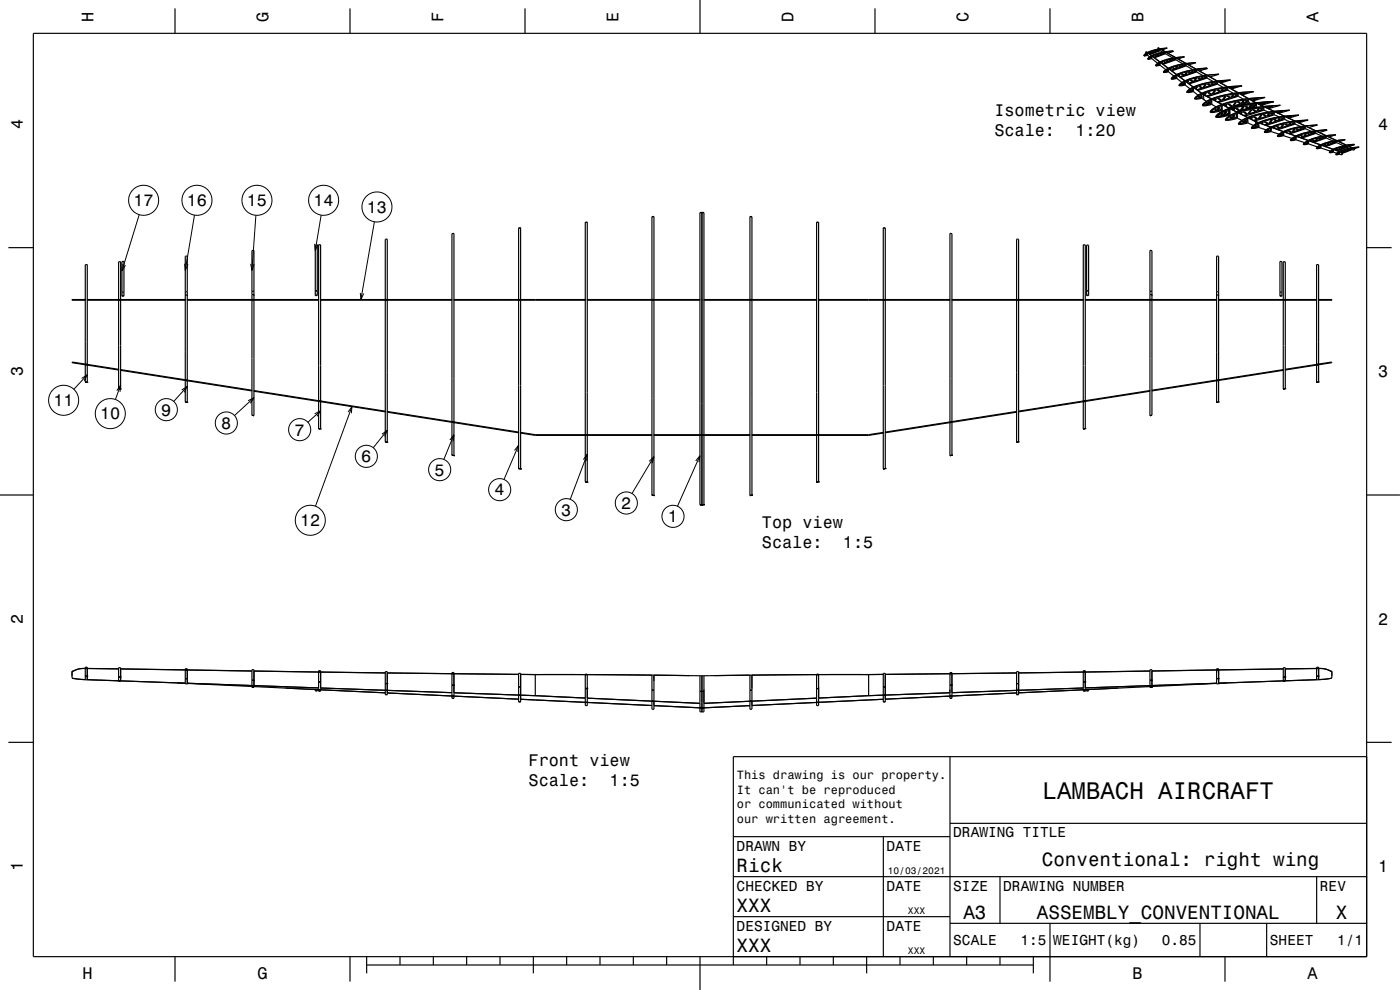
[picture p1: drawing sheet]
<svg xmlns="http://www.w3.org/2000/svg" width="420mm" height="297mm" viewBox="0 0 420 297" stroke-linecap="round" stroke-linejoin="round" font-family="sans-serif">
<defs><g id="words">
<text font-size="7.2" x="312.8" y="239.6">LAMBACH AIRCRAFT</text>
<g font-size="5.8">
<text x="221" y="261.6">Rick</text>
<text x="312.6" y="259.8">Conventional: right wing</text>
<text x="221" y="273.6">XXX</text>
<text x="289" y="275.6">A3</text>
<text x="311.1" y="275.6">ASSEMBLY_CONVENTIONAL</text>
<text x="400.8" y="275.6">X</text>
<text x="221" y="285.6">XXX</text>
</g>
<g font-size="5">
<text x="28.1" y="6.5" transform="rotate(-90 28.1 6.5)">H</text>
<text x="80.6" y="6.5" transform="rotate(-90 80.6 6.5)">G</text>
<text x="133.1" y="6.5" transform="rotate(-90 133.1 6.5)">F</text>
<text x="185.6" y="6.5" transform="rotate(-90 185.6 6.5)">E</text>
<text x="238.1" y="6.5" transform="rotate(-90 238.1 6.5)">D</text>
<text x="290.6" y="6.5" transform="rotate(-90 290.6 6.5)">C</text>
<text x="343.1" y="6.5" transform="rotate(-90 343.1 6.5)">B</text>
<text x="395.6" y="6.5" transform="rotate(-90 395.6 6.5)">A</text>
<text x="298.3" y="34.8">Isometric view</text>
<text x="6.8" y="38.7" transform="rotate(-90 6.8 38.7)">4</text>
<text x="298.3" y="40.8">Scale:</text>
<text x="322.6" y="40.8">1:20</text>
<text x="413.5" y="39">4</text>
<text x="40.1" y="61.8">17</text>
<text x="56.1" y="61.8">16</text>
<text x="74.1" y="61.8">15</text>
<text x="94.1" y="61.8">14</text>
<text x="110.1" y="63.8">13</text>
<text x="6.8" y="112.9" transform="rotate(-90 6.8 112.9)">3</text>
<text x="413.5" y="113.2">3</text>
<text x="16.1" y="121.8">11</text>
<text x="30.1" y="125.8">10</text>
<text x="48.4" y="124.7">9</text>
<text x="66.4" y="128.7">8</text>
<text x="88.4" y="130.7">7</text>
<text x="108.4" y="138.7">6</text>
<text x="130.4" y="142.7">5</text>
<text x="148.4" y="148.6">4</text>
<text x="168.4" y="154.7">3</text>
<text x="186.4" y="152.7">2</text>
<text x="90.1" y="157.8">12</text>
<text x="200.4" y="156.7">1</text>
<text x="228.6" y="158.4">Top view</text>
<text x="228.6" y="164.5">Scale:</text>
<text x="252.9" y="164.5">1:5</text>
<text x="6.8" y="187.1" transform="rotate(-90 6.8 187.1)">2</text>
<text x="413.5" y="187.4">2</text>
<text x="158.6" y="229.8">Front view</text>
<text x="158.6" y="235.9">Scale:</text>
<text x="182.9" y="235.9">1:5</text>
<text x="6.8" y="261.3" transform="rotate(-90 6.8 261.3)">1</text>
<text x="413.5" y="261.6">1</text>
<text x="24.7" y="293.8">H</text>
<text x="77.2" y="293.8">G</text>
<text x="339.7" y="293.8">B</text>
<text x="392.2" y="293.8">A</text>
</g>
<g font-size="4.3">
<text x="286" y="251.2">DRAWING TITLE</text>
<text x="221" y="255.2">DRAWN BY</text>
<text x="266" y="255.2">DATE</text>
<text x="221" y="267.2">CHECKED BY</text>
<text x="266" y="267.2">DATE</text>
<text x="286" y="267.2">SIZE</text>
<text x="301" y="267.2">DRAWING NUMBER</text>
<text x="396" y="267.2">REV</text>
<text x="221" y="279.2">DESIGNED BY</text>
<text x="266" y="279.2">DATE</text>
<text x="286" y="283.6">SCALE</text>
<text x="306.2" y="283.6">1:5</text>
<text x="316" y="283.6">WEIGHT(kg)</text>
<text x="348.6" y="283.6">0.85</text>
<text x="381" y="283.6">SHEET</text>
<text x="401.2" y="283.6">1/1</text>
</g>
<g font-size="3.6">
<text x="221.1" y="233.8">This drawing is our property.</text>
<text x="221.1" y="238.1">It can't be reproduced</text>
<text x="221.1" y="242.5">or communicated without</text>
<text x="221.1" y="246.8">our written agreement.</text>
</g>
<g font-size="2.9">
<text x="266.3" y="262.3">10/03/2021</text>
<text x="272.4" y="274.3">XXX</text>
<text x="272.4" y="286.3">XXX</text>
</g>
</g></defs>
<g fill="none" stroke="#000" stroke-width=".35">
<path d="M10 10h400v277h-400zM52.5 2.5v7.5M105 2.5v7.5M157.5 2.5v7.5M210 0v10M262.5 2.5v7.5M315 2.5v7.5M343.2 16.6h.1M343.2 16.7h.1M343.5 16.6h-.1M343.7 15.6l.5 .2M343.7 15.6v.5"/>
<path d="M343.7 16.3l-.2 .3M343.7 16.3l-.3 .3h.3l.1-.2M343.8 16.3h.1M343.9 16.3l.2 .1M343.9 16.5h.1M343.9 16.5v.1M343.9 16.6h.1M344 16.5h-.1M344.1 16.5h-.1M344.1 16v.4M344.1 16.4v.1M344.1 16l-.2 .5"/>
<path d="M344.1 16.5l-.2 .1M344.1 16h.1M344.1 16.5h.1M344.2 16.1h.1M344.2 16.1v.3M344.2 16.5h-.1M344.2 16.4v.1M344.2 15.8l-1 .8M344.2 15.8h.1M344.3 15.8l-1.1 .9M344.3 15.8l1.1 .9M344.3 15.8v.4"/>
<path d="M344.3 15.8v.8M344.3 16.6l-1 .1M344.3 16.6l.6 .5M344.3 15.8l1.2 .9M344.3 15.8h.1M344.4 17.7h.1M344.6 17.6h.1M344.7 17.5l.3-.2-.1 .3h-.3zM344.7 15.7l-.2 .3M344.7 15.7l-.3 .2M344.7 15.7h.1M344.8 15.8l-.2 .2"/>
<path d="M344.8 15.7v.1M344.9 17.3l-.3 .3M344.9 17.3h.1M345.1 17.2l.2 .2M345.1 17.5v.1M345.1 17.6h.1M345.2 15.6h.1M345.2 15.6l.4 .3M345.2 15.6l.5 .3M345.3 17.4l-.2 .1M345.3 17.4h.1M345.3 17v.4"/>
<path d="M345.4 17l-.3 .1v.4M345.4 17.5l-.2 .1M345.4 17h.1M345.4 17.5h.1M345.4 16l-.6 .2M345.4 16h.1M345.4 17v.4M345.4 17.4v.1M345.4 17.4h.1M345.4 15.9v.1M345.5 16.1l-.6 .2M345.5 16.7h-.1"/>
<path d="M345.5 16.1l-.5-.4-.3 .4M345.5 16.1h.1M345.5 16.8l2.5 1.8M345.5 16.8l2.4 1.8M345.5 16.8v.8M345.5 17.2v.4M345.5 17.6l1.8 1.4M345.5 17.6l-1.1 .1M345.6 15.9h.1M345.7 16.8h.1M345.7 15.9h.1M345.8 15.9h-.1"/>
<path d="M345.8 15.9h.1M345.9 15.8v.1M345.9 15.9h.1M346 17.1l.3-.5 .6 .3-.7 .3M346 16.7l-.2 .3M346 15.3l-.4 .6M346 16.7l-.3 .1M346.1 16.7h.1M346.1 15.3l-.9 .3M346.1 16.7l-.2 .3M346.1 15.2l-.3 .7M346.1 15.2v.1"/>
<path d="M346.3 15.2l-.4 .6M346.3 15.2l.1 .1M346.4 15.3l.4 .3M346.5 16.5h.1M346.5 16.5l.1 .1M346.5 16.5l.6 .4M346.5 15.2l.4 .2M346.5 15.1v.1M346.6 16.6h.1M346.6 15.1h-.1M346.6 15.2h.1M346.6 15.2l.3 .3"/>
<path d="M346.6 15.5l-.7 .3M346.7 15.5h-.1M346.7 15.4v.1M346.7 19.7h.1M346.7 15.6l-.8 .3M346.8 15.6h-.1M346.8 19.7h.1M346.8 16.9l-.7 .3M346.9 15.4h.1M346.9 15.5h.1M347 16.8h.1M347.1 15.4l-.2 .1"/>
<path d="M347.1 16.9h.1M347.1 15.4h.1M347.2 15l-.3 .4M347.2 16.8l-.1 .1M347.2 15.4h.1M347.2 16.8h.1M347.2 15l-.6 .1M347.2 15h.1M347.3 15h.1M347.3 15l-.2 .4M347.3 16.8h.1M347.3 19.2l-.3 .4h.3l.1-.3"/>
<path d="M347.3 19.2l.1 .1M347.3 14.3l.1 .4M347.3 14.3l.7 .3M347.4 16.7l-.1 .1M347.4 19.3l-.4 .3M347.4 19.2v.1M347.4 15l-.2 .3M347.4 19.3h.1M347.4 15h.1M347.4 16.2l-.4 .6M347.5 15l.1 .2M347.5 16.2l-1 .3"/>
<path d="M347.5 15h-.1M347.5 15h.1M347.5 16.1l-.3 .7M347.5 16.1v.1M347.5 15l.2 .2M347.6 19.2l.2 .2M347.6 19.5h.1M347.6 15.2l-.4 .1M347.6 15.2h.1M347.7 14.9l.2 .2M347.7 15.2l-.5 .2M347.7 14.9h.1"/>
<path d="M347.7 15.2h.1M347.8 16.1l-.4 .6M347.8 16.1v.1M347.8 19.4l-.2 .1M347.8 16.2l.4 .3M347.8 18.9v.4M347.8 19.3v.1M347.8 19.3h.1M347.8 18.9l-.2 .1v.5M347.8 19.5h-.2M347.8 18.9h.1M347.9 18.9h.1"/>
<path d="M347.9 19.5h-.1M347.9 14.8v.2M347.9 15h.1M347.9 18.9v.6M347.9 15.1h.1M347.9 14.8h.1M347.9 14.8l-.2 .1M347.9 18.6l-.9 .6-.3 .5M347.9 18.6l.1 .1M348 14.8l-.1 .3M348 16.1h.1M348 14.6h.1"/>
<path d="M348 16.1l.3 .2M348 18.7l-1.2 1M348 18.7v.4M348 18.7l2.5 1.8M348 18.7v.9M348 19.6l-1.2 .1M348 19.6l1.7 1.3M348.1 14.7l4.6 2.6M348.1 14.7v.5M348.1 15.2l-3.1 1.1M348.1 15.2l.7 .4M348.1 14.7h.1"/>
<path d="M348.2 16.4l-.9 .4M348.2 16.5l-.8 .3M348.2 18.7h.1M348.2 16.5h.1M348.3 14.8l.9-.1-.7 .2M348.3 16.3h.1M348.4 16.3h-.1M348.5 16.3h-.1M348.5 19l.4-.6 .7 .4-.8 .4M348.6 18.5l-.2 .4M348.6 18.5h.1M348.6 18.5l-.4 .2"/>
<path d="M348.7 18.5h.1M348.7 18.6h.1M348.7 18.6l-.2 .3M348.7 15.9l-.2 .4M348.7 16.3h.1M348.7 15.9h.1M348.7 15.9l-.7 .2M348.8 15.9l-.3 .5-.5-.3M348.8 14.7l-.4 .2M348.9 15.9l-.2 .4M348.9 15.9h.1M349 15.9l.2 .1-.5 .3"/>
<path d="M349 15.9h-.1M349 15.9l.3 .2-.6 .2M349 15.9h.1M349.2 18.4h.1M349.2 18.3v.1M349.2 15.8h.1M349.2 18.4l.5 .3M349.2 18.3h.1M349.2 15.8l.3 .2M349.2 18.4l.6 .4M349.4 15.9h.1M349.4 15.7v.2"/>
<path d="M349.5 16h.1M349.5 15.7h.1M349.5 15.7l-.3 .1M349.5 18.8l-.8 .3M349.5 15.8v.1M349.6 15.6l-3.5 .9-1.1 .6-.6 .6M349.6 15.6v.5M349.6 16.1l-3.3 1.2M349.6 16.1l2.3 1.3M349.7 15.6l-3.7 .8-1.2 .7-.4 .6M349.7 18.7h.1M349.8 18.8h.1"/>
<path d="M349.8 18.7h-.1M349.9 18.7h-.1M349.9 18.7l-.1 .1M349.9 18.7h.1M350 15.7h.1M350.1 14.4l-3.5 .5-2.4 .9M350.1 14.4h.1M350.1 18.7h.1M350.2 14.5l-3.2 .4-2.7 .9M350.2 14.5l-1.6 .5M350.2 15.5l-.2 .2M350.2 15.5l.1 .1"/>
<path d="M350.2 14.4v.1M350.3 15.6l-.2 .2M350.3 18l-.4 .7M350.3 18h.1M350.3 18l-1.1 .3M350.4 18l-.5 .7M351.1 18.2l-1 .5M351.1 18.4l-1 .3M351.1 18.4l-.5-.5-.5 .8M351.1 18.4h.1M351.3 18.2h.1M351.4 18.2h.1"/>
<path d="M351.5 18.2h-.1M351.5 18.2h.1M351.7 18.1v.1M351.7 18.2h.1M351.7 18v.1M351.7 17.6l-.4 .6M351.7 17.6l-.8 .2 .5 .4M351.8 17.6h-.1M351.8 17.6l-.3 .6M351.8 15.3l-2.2 .2M351.8 15.3h.1M351.9 15.3l-2.2 .3"/>
<path d="M351.9 15.3l-.2 .1M351.9 15.3h.1M351.9 17.7l-.2 .3M351.9 17.7h.1M352 15.4l-1.8 .1M352 15.4h.1M352 17.6l-.1 .1M352 17.6l.1 .1M352.1 17.6l.2 .4M352.1 15.4l-1.8 .2M352.1 15.4h.1M352.1 15.4l-1.7 .6"/>
<path d="M352.2 17.9l-.5 .2M352.3 17.6h.1M352.3 17.8l-.1 .1M352.3 17.6l.3 .2M352.3 18l-.6 .2M352.5 17.8h.1M352.5 17.5v.3M352.6 17.8h.1M352.6 17.5l-.3 .1M352.6 17.5h.1M352.6 17.5v.3M352.7 17.3h.1"/>
<path d="M352.7 17.3l6.2 3.5zM352.7 17.3l.1 .6M352.8 17.9l-3.9 1.4M352.8 17.9l2.1 1.3M353 17.4h-.1M353 17.3l-2.6 .5-2.4 .8M353 17.3l-2.4 .4-2.6 .9M353 17.3v.1M353.1 19.8l-.5 .8M353.1 19.8h.1M353.1 19.8l-1.3 .4M353.1 19.8l-.6 .9"/>
<path d="M353.1 17.2l-.2 .2M353.1 17.2l.1 .1M353.2 17.3l-.2 .2M353.8 19.7h.1M353.8 19.8l.5 .3M354.4 20h-.2M354.4 19.9v.1M354.5 20h.1M354.7 20h.1M354.7 19.4l-.3 .5M354.7 19.4l-.9 .3M354.7 19.4h.1"/>
<path d="M354.8 19.4l-.3 .6M355.1 19.4l.2 .3-.6 .2M355.1 19.4l-.4 .6M355.1 19.4h.1M355.1 19.4l.3 .3-.7 .3M355.3 17.1l-2.1 .2M355.3 17.1l-2.2 .1M355.3 17.1l-1.9 .6M355.3 19.4l.4 .2M355.4 19.3h.1M355.6 19.6h.1M355.6 19.5v.1"/>
<path d="M355.6 19.3v.2M355.6 19.5h.1M355.7 19.6h.1M355.7 19.3h-.3M355.7 19.3h.1M355.7 19.3v.3M355.8 19h.4M355.8 19l-4.5 1.1-1.6 .8-.7 .7M355.9 19.8l-4.4 1.4M355.9 19.8v-.7l-3.3 .7-2.4 .9-1.1 1M355.9 19.8l2 1.1M356.3 19l-.2 .2 .1-.2"/>
<path d="M356.3 19h.1M356.4 19l-.2 .2M358.8 18.8l-2.4 .2M358.8 18.8l-2.2 .7M358.8 18.8h.1M358.8 18.8l-2.5 .2M367.5 2.5v7.5M349 21.6l.1 .1M349 21.6h.1M349.8 21.2h.1M349.8 21.2l-.4 .3M349.8 21.2h-.1"/>
<path d="M349.8 21.2v.2l-.4 .2 .3-.4M350 21.1l.3 .3M350 21.4v.1M350 21.5h.1M350 20.9v.5M350.1 20.9h-.1M350.3 21.4h-.3M350.3 21.4h.1M350.3 20.8l-.2 .1M350.3 20.8v.5M350.3 20.8h.1M350.3 21.3v.1"/>
<path d="M350.3 21.3h.1M350.3 21.4l-.2 .1M350.4 21.4h-.1M350.4 20.8h.1M350.4 20.8v.5M350.4 21.4h.1M350.4 21.3v.1M350.5 20.5h-.1M350.5 20.5l2.5 1.9M350.5 20.5v1M350.5 21.5l-1.4 .2M350.5 21.5l1.7 1.3"/>
<path d="M350.6 20.5l2.4 1.9M350.6 20.5h-.1M351.2 20.4l-.3 .4M351.3 20.4l-.6 .2M351.3 20.4h.1M351.3 20.4l-.3 .5M351.4 23.6h.1M351.4 23.7h.1M351.8 20.2l.1 .1M351.9 20.3l.6 .4M351.9 20.3h.1M352.2 20.8l-.9 .3"/>
<path d="M352.2 23.1v.3l-.5 .1M352.2 20.8h.1M352.2 20.7v.1M352.2 23.1l-.5 .5M352.2 23.1l.1 .3-.6 .2M352.3 20.9l-.9 .2M352.3 20.8v.1M352.3 20.7l-.7-.4-.5 .6M352.3 20.7v.1M352.3 20.7h.1M352.4 20.6h.1M352.5 23.1l.2 .3"/>
<path d="M352.5 23.4v.1M352.5 23.5h.1M352.5 22.9v.5M352.5 22.8v.1M352.5 20.7h.1M352.6 20.6h-.2M352.6 20.6h.1M352.7 23.4h-.2M352.8 22.7l-.3 .1M352.8 22.7h.1M352.8 22.7v.5M352.8 23.3v.1"/>
<path d="M352.8 23.2v.1M352.9 20.6h.1M352.9 22.7h.1M352.9 22.7v.6M352.9 23.3l-.4 .2M352.9 23.3h.1M353 22.4l-1.6 1.2M353 22.4h.1M353 22.4l-1.6 1.3M353 22.4v.6M353 22.4v1.1M353 23.5l-1.5 .2"/>
<path d="M353 23.5l1.6 1.2M353.1 22.4l2.4 1.8-2.5-1.8M353.2 22.5h.1M353.7 25.6l.1 .1M353.7 25.6h.1M353.8 22.3l-.5 .2M353.8 25.7h.1M353.8 22.2l-.3 .5M353.8 22.2v.1M353.9 22.2v.1M353.9 22.3l-.3 .5M354 20.1l-1.1 .5"/>
<path d="M354 20.2l-1.1 .4M354.1 20.2l-.7-.5-.5 .9M354.1 20.2h-.1M354.2 25.3l.5-.3v.4l-.7 .2zM354.2 20h.1M354.3 20.1h.1M354.5 20l-.2 .1M354.5 22.1l.8 .5M354.5 22.1h.1M354.6 25v.4l-.6 .1M354.9 22.7l-1 .3M354.9 25l.4 .3"/>
<path d="M354.9 25.4h.1M354.9 22.7h.1M354.9 24.8v.6M355 22.6l-.1 .1M355 22.8l-1 .3M355 24.8h-.1M355 22.8l-.8-.6-.5 .7M355 22.8h.1M355.2 22.5h.1M355.3 25.3l-.4 .1M355.3 22.6h.1M355.3 24.6l-.3 .2"/>
<path d="M355.3 24.6h.1M355.3 25.4l-.4 .1M355.3 24.6v.6M355.3 25.2v.1M355.3 25.2h.1M355.4 24.6h.1M355.4 24.6v.7M355.4 25.3l-.1 .1M355.4 25.3h.1M355.4 22.5l-.1 .1M355.5 22.5h-.1M355.5 24.3l2.5 1.8"/>
<path d="M355.5 24.3l.1 1.2M355.6 25.5l-1.8 .2M355.6 25.5l1.4 1.2M355.6 22.5h.1M355.7 22.5h-.1M355.8 24.4h-.1M355.8 24.3v.1M356 21.6l-.8 .9M356 21.6l-1.5 .5M356 21.6h.1M356 21.6l-.5 .9M356 27.6l.1 .1"/>
<path d="M356 27.6h.1M356.1 27.6v.1M356.1 27.6h.1M356.4 24.1l-.3 .6M356.4 24.1l-.6 .2M356.7 21.6l.6 .3M356.9 21.9l-1.2 .6M357 22.1l-1.3 .4M357 22.1l-.7-.5-.7 .9M357 22.1h.1M357.1 26.9l-.8 .6h.8l.1-.6M357.1 26.9v.5l-.7 .1"/>
<path d="M357.1 26.9h.1M357.2 26.9h-.1M357.2 26.9h.1M357.2 24l.7 .4M357.2 24h.1M357.2 24l1 .4M357.3 21.9h.1M357.4 26.9l.4 .4M357.4 27.4h.1M357.4 21.9h-.1M357.4 21.8v.1M357.6 21.8l.1 .1"/>
<path d="M357.7 21.9h.1M357.7 24.5l-1.2 .5M357.7 24.7l-1.1 .3M357.7 24.7h.1M357.7 27.3l-.3 .1M357.7 21.2l-.4 .7-.6-.3M357.7 24.5l-.9-.5-.6 .8M357.7 24.5h.1M357.7 24.5v.2M357.7 27.3h.1M357.8 21.2l-1.1 .4M357.8 21.2h.1"/>
<path d="M357.8 26.5l-.4 .2v.7M357.8 26.5h.1M357.8 21.2l-.4 .6M357.8 27.4h-.4M357.8 26.5v.7M357.8 27.2l-.1 .1M357.8 27.4h.1M357.8 27.2h.1M357.9 26.5h.1M357.9 26.5v.1M357.9 26.6v.6M357.9 27.2l-.1 .2"/>
<path d="M357.9 27.2h.1M357.9 24.4h.1M358 26.1l-1.4 .8-.6 .7M358 26.1v.1M358 26.2l-1.3 .8-.6 .6M358 26.2l1.8 1.3M358 26.2l.1 1.3M358.1 27.5l-2 .2M358.1 27.5l1.3 1.1M358.1 26.2l1.8 1.3M358.1 21.2l-.5 .6M358.1 21.2h.1"/>
<path d="M358.1 24.4h-.2M358.1 24.4h.1M358.1 21.2l.3 .3-.8 .3M358.2 21.2l.3 .4-.8 .3M358.2 24.4h.1M358.4 29.6h.1M358.4 29.6l.1 .1M358.5 29.6v.1M358.5 29.6h.1M358.5 24.4h-.1M358.7 21.4h.1M358.8 21.3l-.1 .1"/>
<path d="M358.8 21v.3M358.8 21.3h.1M358.8 23.4l-.7 1M358.8 23.4l-1.5 .4-.1 .2M358.8 23.4h.1M358.8 21l-.4 .2 .4 .2M358.8 21h.1M358.8 21v.4M358.8 23.4l-.6 1M358.8 29.3l.8-.5v.7h-.9zM359 20.8l6.2 3.5zM359 20.8v.8"/>
<path d="M359 21.6l-4.9 1.6M359 21.6l1.9 1.1M359 26l-.4 .6M359 26l-.7 .3M359 26h.1M359.1 23.4l.9 .5-1.6 .5zM359.1 26h.1M359.1 26l-.4 .6M359.3 20.6l-.1 .2M359.3 20.6l.1 .1M359.3 20.6h.1M359.4 20.7h-.1"/>
<path d="M359.4 20.7h.1M359.6 28.8l-.1 .6-.8 .1M359.6 28.8h.1M359.8 28.9l.5 .3M359.8 29.3v.1M359.8 29.4h.1M359.8 25.8l.9 .6M359.8 27.5l1.3 1M359.9 25.9h.1M359.9 23.7l-1.4 .7M359.9 29.4h.1M360.2 23.8h.1"/>
<path d="M360.2 29.3l-.4 .1M360.2 29.3h.1M360.3 28.4h.1M360.3 28.4l-.5 .3v.6M360.3 29.3l-.4 .1M360.3 28.4l-.1 .9M360.3 23.7h-.2M360.3 29.3h.1M360.3 23.6v.1M360.4 28.4v.1M360.4 28.5v.7M360.4 29.2l-.1 .1"/>
<path d="M360.4 29.2h.1M360.4 26.4l-1.3 .5M360.4 23.7l-.2 .1M360.4 23.7h.1M360.5 26.4l-1-.5-.7 .8M360.5 26.4h.1M360.5 26.4l-.1 .2-1.2 .4M360.5 28h.1M360.6 29.5l-2.1 .2M360.6 29.5l.5 .4M360.6 23.6v.1M360.6 23.6h.1"/>
<path d="M360.6 23.7h.1M360.6 26.3h.1M360.7 31.6l.1 .1M360.7 31.6h.1M360.7 26.4h.1M360.7 23l-.4 .6M360.8 23l-1.2 .2 .6 .6M360.8 23h.1M360.8 31.6h.1M360.8 23l-.4 .7M360.8 28.1v.1M360.8 28.1h.1"/>
<path d="M360.9 26.3h-.2M360.9 26.3h.1M361 26.3l-.3 .1M361 26.3h.1M361 31.5h.1M361.1 28.5v1.4M361.1 28.5h.1M361.1 28.5l5.5 2.8-6-3.3v1.5M361.1 29.9l.9 .5M361.2 23l.3 .3-.9 .3M361.2 26.3h.1M361.2 23l-.6 .6"/>
<path d="M361.2 23l.4 .4M361.2 23h.1M361.5 23.4l-.8 .3M361.6 23.4h-.1M361.6 25.2l-.7 1.1M361.6 27.8l-.8 .3M361.6 25.2l-1.7 .5v.2M361.6 25.2h.1M361.6 27.8l-.4 .7M361.7 27.8h.1M361.7 25.2l-.7 1.1M361.7 27.8l-.4 .7"/>
<path d="M361.8 23.2h.1M361.9 23.1l-.1 .1M361.9 23.2h.1M361.9 22.8v.3M361.9 23.1h.1M361.9 22.8l-.4 .1 .4 .3M361.9 22.8v.4M361.9 22.8h.1M361.9 25.2l1 .6-1.7 .5zM361.9 31.4l-.8 .1M362 20.4l-2.7 .2M362 20.4h.1"/>
<path d="M362 31.4h-.1M362 20.4l.1 .1M362 30.7l-1 .8M362 22.6l-5.1 1.1-2.2 .9-1 1M362 31.5h-1M362 30.7v.8M362 30.7h.1M362 31.5h.1M362.1 30.7l-.1 .7M362.1 20.5l-2.7 .2M362.1 20.5h-.3M362.1 20.5h.1"/>
<path d="M362.1 23.4l-5.4 1.8M362.1 23.4v-.8l-3.9 .8-2.9 1.1-1.5 1.2M362.1 23.4l1.8 1.1M362.1 20.5l-5.3 .6-3.8 1.3M362.2 20.5l-5.3 .7-3.8 1.2M362.2 20.5l-2.4 .8M362.2 20.5h.1M362.4 31.4h.1M362.4 31.3h-.1M362.4 30.7l.2 .1M362.4 31.3h.1M362.5 25.2l.6 .4"/>
<path d="M362.5 27.7h.1M362.5 25v.2M362.5 27.7l1 .6M362.6 25h-.1M362.7 30.3l-.3 1M362.7 30.3l-.4 .5 .1 .6M362.7 30.3l-.3 1.1M362.8 25.6l-.1 .2-1.5 .5M362.8 30.9l.3 .2M363.1 30.2l-.3 1M363.1 25.6h.1M363.1 33.6l.1 .1"/>
<path d="M363.1 33.5v.1M363.1 30.2h.1M363.1 31.1l-.3 .1M363.1 28.3l-1.2 .5M363.1 33.6h.1M363.2 28.3l-1.1-.6-.7 .9M363.2 28.3h.1M363.2 28.3l-.1 .2-1.1 .4M363.2 30.1l-.1 .1M363.2 30.1l-.1 1M363.3 30.1v.8l-.5 .3M363.3 30.1h-.1"/>
<path d="M363.3 25.5l-.2 .1M363.3 25.5h.1M363.4 33.5h.1M363.5 28.3h.1M363.5 29.7l-1.8 .8-1 1.1M363.5 29.7l-1.8 1-.9 .9M363.5 29.7l.1 1.6M363.6 31.3l1.2 .8M363.6 31.3l-1.9 .4h-.9M363.6 25.5h.1M363.8 24.8l-.5 .7M363.8 24.8l-1.2 .2"/>
<path d="M363.8 24.8h.1M363.8 24.8l-.5 .8-.8-.4M363.9 29.8h.1M364 28.2h.1M364.2 24.8l-.6 .7M364.2 24.8h.1M364.2 24.8l.4 .3-1 .4M364.3 24.8h.1M364.3 24.8l.4 .4-1.1 .3M364.4 33.4l-1 .1M364.5 27l-1.9 .5-.1 .2M364.5 27l-1 1.3-1-.6"/>
<path d="M364.5 27h.1M364.5 33.4h-.1M364.5 33.4l-1.1 .1M364.5 27l-1 1.3M364.5 33.4h.1M364.6 32.6l-.1 .8M364.6 24.8h.1M364.6 24.8l.4 .2M364.6 32.6l-1.2 .9M364.7 29.5l-.4 .6M364.7 29.5l-.3 .6M364.7 29.5l-.8 .3"/>
<path d="M364.8 27h.2l.8 .6-1.8 .6zM364.8 35l.1 .1M364.8 35l.2 .2M364.8 35h.1M364.9 35.1l.1 .1M364.9 33.3h.1M364.9 25h.1M364.9 35.1l.2 .1M364.9 35.1h.1M365 35.2h.1M365 25h.1M365 24.6l-.1 .4"/>
<path d="M365 24.6h.1M365 24.6l-.4 .1M365 24.6v.4M365.2 35h.1M365.2 32.3l.2 .1M365.2 29.4l1 .7v.2M365.2 24.4v.8M365.2 24.4l6.2 3.4M365.2 25.2l-5.8 1.9M365.2 25.2l1.8 1M365.3 29.5l-.8 .7M365.3 29.5h.1"/>
<path d="M365.3 24.4h-.1M365.4 27l.6 .4M365.4 27l.7 .5M365.5 24.5l1.9-.1-1.4 .4M365.6 32l-.7 .5-.1 .8M365.6 32l-.7 1.3M365.7 32h.1M365.7 32l-.6 1.3h-.2M365.7 32.6l.5 .3M365.7 22.3l-3.7 .3M365.7 22.3l-2.7 .8M365.7 22.3l-3.6 .2"/>
<path d="M365.7 22.3h.1M365.7 27.4v.2l-1.7 .6M366 27.4h.1M366 30.3l-.8 .3M366.1 30.3h-.1M366.1 31.8l.3-.1 .1 1.1-.5 .3a.28 .28 0 0 1-.3 .2 .28 .28 0 0 1-.3-.3zM366.1 27.5h.1M366.1 30.1v.2M366.1 30.4l-.8 .2M366.2 30.3l-.1 .1M366.2 34.8l-1 .1M366.2 34.8h.1"/>
<path d="M366.3 34.9l-1.1 .1M366.3 34.9h.1M366.4 31.7h.1M366.4 34l-.2 .8M366.4 31.7l-.1 1.1-.9 .3M366.4 34l-1.2 1M366.4 34l.1 .8-1.3 .2M366.4 34h.1M366.4 34l-.1 .9M366.5 30.1h.1M366.6 31.4l.1 1.7M366.7 33.1l-2.4 .6h-1.1"/>
<path d="M366.7 33.1l.2 .2M366.7 31.4l2.2 1.2M366.7 31.4h-.1M366.8 34.7h.1M366.8 34.7v.1M366.8 26.5l-.8 .9M366.8 26.5l-1.4 .3v.2M366.8 26.5l-.7 1M366.8 34.8h.1M367 31.5h.1M367 24.4l-1.1 .3M367.1 29.9v.1"/>
<path d="M367.1 29.8v.1M367.3 26.5l.4 .5-1.1 .3M367.3 26.6l-.7 .7M367.3 26.6h.1M367.3 26.6l.4 .4-1.1 .3M367.3 33.5l.2 .1M367.5 28.9l-1 1.2M367.5 28.8v.1M367.5 28.8h.1M367.5 28.8l-.6 1.1-.4 .2M367.5 28.8l-1.9 .5v.1l.9 .7M367.6 35.9l.2 .1"/>
<path d="M367.6 35.9h.1M367.7 26.6h.1M367.7 26.6l.4 .2M367.7 33.4l-.9 1.3M367.7 33.3l-.9 .5v.9M367.7 33.3v.1M367.7 36l.2 .1M367.8 36l.1 .1M367.8 33.3l.1 .2-1 1.3M367.8 33.3h-.1M367.8 33.3l-1 1.5M367.8 31.2h.1"/>
<path d="M367.8 31.2l-.8 .3M367.8 31.2l-.3 .6M367.8 33.8l.7 .4M367.9 31.2h.1M367.9 31.2l-.3 .6M368 35.9h.1M368 28.7l.8 .5-.1 .3M368.1 26.8h.1M368.1 28.7l-1 1.1M368.1 28.7v.1M368.1 26.4l-.1 .4M368.1 28.8l.8 .7-1.8 .5"/>
<path d="M368.1 26.3l-.5 .2M368.1 26.3h.1M368.1 26.3v.5M368.3 26.1l-3.6 .6-3 .9-2.2 1-1 1M368.3 26.1l-3.2 .5-3.3 .9-2.3 1-1.1 1.1M368.3 26.1l.1 .9M368.4 27l-6.2 2M368.4 27l1.6 1M368.4 31.2l1 .8-.8 .4M368.4 31.2l-.7 .7M368.4 31.2h.1M368.6 33v1.2l-1.2 .3"/>
<path d="M368.7 32.9l.1 1.4-1.4 .3 .9-1.5 .3-.1M368.7 32.9l-.1 .1M368.7 29.5l-1.7 .5M368.7 26.3l2-.2-1.5 .5M368.7 32.9v1.4l-1.3 .3M368.7 29.5h.1M368.9 32.6l-2.9 1.2-1 .7-.2 .5M368.9 32.6l-2.6 1.1-1.1 .8-.4 .5M368.9 32.6l2.2 1.1M368.9 32.6h.1M369 32.6l-2.9 1.3-1.2 1.2M369 32.6v1.9"/>
<path d="M369 35.8h-1M369 34.5l-2.6 .6-1.3 .1M369 34.5l.2 .1M369 35.7v.1M369 24l-6.2 .7-2.6 .6-2.2 .8M369 24h.1M369.1 24h.1M369.1 34.9l-1.1 1M369.1 34.9h.1M369.1 34.9v.1M369.1 35l-.1 .7M369.1 24l-6.2 .7-2.6 .6-2.2 .9"/>
<path d="M369.1 24l-2.9 .9M369.2 29.3h.1M369.2 34.9v.9l-1.2 .1M369.2 34.9h-.1M369.2 32.1l-.7 .2M369.2 32.1h.1M369.3 31.8l-.1 .3M369.3 29.1l-.2 .1M369.4 29.1h-.1M369.5 35.6v.1M369.5 35.7h.1M369.6 34.8l.4 .1"/>
<path d="M369.6 35.7h.1M369.7 31.9h.1M369.7 35.6h.1M369.7 29.2h.1M369.8 28.5l-.4 .6M369.8 28.4v.1M369.9 28.3l-.1 .1M369.9 28.5l-.7 .8M369.9 28.5v-.2l-1.5 .3 .7 .6M369.9 28.5h.1M370 35.5l.1 .1M370.1 32.5l-.3 .5"/>
<path d="M370.2 32.5l-.9 .2M370.2 32.5h.1M370.2 34.4l-.5 1.2M370.2 34.4l-.7 .5v.7M370.2 32.5l-.3 .5M370.2 34.4l-.7 1.2M370.2 35l.5 .3M370.2 32.5l-.2 .6M370.2 31.8h.1M370.3 26.1l-1.2 .4M370.4 28.3l.4 .5-1.1 .3M370.4 28.3l-.7 .9"/>
<path d="M370.4 28.3h.1M370.4 28.4l.5 .3-.1 .2M370.5 32.6l-.4 .5M370.5 32.5v.1M370.6 30.5l-1 1.3M370.7 30.5l-1.9 .5-.1 .2 1 .7M370.7 30.5h.1M370.7 30.5l-.7 1.2-.3 .2M370.8 28.9l-1 .3M370.8 32.4l-.3 .1M370.8 32.4v.1M370.8 28.9h.1"/>
<path d="M370.8 28.2l-.1 .1 .4 .3M370.8 28.2h.1M370.9 34.1l-.3 .2-.6 1.2M370.9 34.1l.1 1.1-.9 .4M370.9 34.1v1l-.9 .4M371.2 28.6h.1M371.2 32.2l-.1 .2 .9 .8M371.2 30.5l.7 .7-1.7 .6M371.2 28.1l-.1 .5M371.2 28.1h.1M371.2 32.2h.1M371.2 28.1l-.4 .1"/>
<path d="M371.2 30.5l-.3 .1-.7 1.2M371.2 30.5h.1M371.2 33.7l6.3 3.1-.8-.3M371.2 33.7l5.5 2.8M371.2 33.7l.1 1.8M371.2 30.5l.8 .8-1.7 .5M371.3 28.1l-.1 .5M371.3 35.5l-3.4 .6M371.3 35.5l1.3 .6M371.4 27.8h.1M371.5 27.9v1M371.5 28.9l-5.9 1.8"/>
<path d="M371.5 28.9l1.5 .9M371.5 33.4l-.6 .1M371.5 33.4l.1-.3-.9-.7 1.1 .8-.1 .3M371.5 33.4h.1M371.5 27.9l5.3 2.9zM371.5 27.9h.1M371.5 37.2l.3 .1M371.5 37.1v.1M371.6 33.8v.1M371.6 37.2l.2 .1M371.6 37.2h.1M371.7 33.2l-.1 .2-.6 .2"/>
<path d="M371.7 33.5l-.6 .1M371.7 33.5h.1M371.9 37.1h.1M372 33.2h.1M372.3 31v.1M372.3 31.1h.1M372.4 33.6l-.8 .2M372.4 33.6h.1M372.4 33.6l-.3 .5M372.5 33.6l-.3 .6M372.5 25.7l-4.2 .4 4.3-.3M372.5 25.7l.1 .1"/>
<path d="M372.5 25.7h.1M372.6 33.1h.1M372.6 25.8l-3.2 .9M372.6 33v.2M372.6 25.8h.1M372.6 32.9v.1M372.7 37l-.8 .1M372.8 37h-.1M372.8 30.8v.2M372.8 30.9v.1M372.8 36.3l.2 .6a.64 .64 0 0 1-1 .2h-.1M372.8 36.3l-.9 .8"/>
<path d="M372.8 30.8h.1M372.8 31h.1M372.9 36.3l-.1 .7M372.9 31.8l-1 1.3M372.9 31h.1M373 33.5l.9 .7-.1 .2M373 30.1l-1.4 .2v.2l.7 .5M373 30.1h.1M373 30.1l-.8 .9M373 31.8l-1 1.4M373 31.8l-1.8 .4M373 31.8h.1"/>
<path d="M373 33.5l-.7 .7M373 33.5h.1M373 33.5l1 .8-.1 .2M373 30.1l-.4 .8-.3 .2M373 32l-.6 1.1-.4 .1M373.1 31.8h.1M373.1 31.8v.2M373.1 32h-.1M373.2 36.4v.5M373.2 36.4h.1M373.2 36.9h.1M373.3 36.4h.1"/>
<path d="M373.5 35.9l-.3 .5M373.5 30.1l.5 .5-1.1 .4M373.5 30.1l-.7 .7M373.5 35.9l-.3 1M373.5 30.1h.1M373.5 35.9h.1M373.6 31.8l-1 1.1M373.6 31.8h.1M373.6 31.8l.7 .8-1.7 .6M373.6 36.6v.2M373.6 36.6l.3 .1M373.7 27.9l-1.4 .4"/>
<path d="M373.8 34.5l-.6 .2M373.8 34.4v.1M373.9 30.4l-.1 .2-1 .3M373.9 34.5l-.7 .2M373.9 36.6l-.3 .2M373.9 34.5h.1M374 27.9h.1M374 27.9l-1.6 .5M374 27.9l-2.2 .1M374 31.6l-.1 .2 .7 .6M374 31.6h.1M374.1 35.7l-.2 .9"/>
<path d="M374.1 35.7l-.5 .9M374.1 35.7h.1M374.1 35.7l.1 .7-.6 .4M374.1 32.6l-1.5 .5M374.2 32.6v-.2l-.7-.6 .6 .5v.2l-1.5 .5M374.2 32.6h-.1M374.3 34.2h.1M374.3 30.4h.1M374.3 29.9l-.1 .5M374.3 29.9l-.5 .1 .5 .4M374.3 29.9v.5M374.3 29.9h.1"/>
<path d="M374.4 35.3l-1.9 .9-.9 1M374.4 35.3l-1.9 .8-1 1M374.4 35.3v1.6M374.4 36.9l-2.6 .4M374.4 36.9l1.7 .7M374.6 29.6l-3.4 .5-4.1 1-2.7 1.2-1.3 1.2M374.6 29.6l-4.3 .7-3.4 1-2.5 1.1-1.3 1.2M374.6 29.6v1.1M374.6 32.4h.1M374.6 30.7l-4.2 1.3M374.6 30.7l.6 .3M374.7 35.4h-.1"/>
<path d="M374.7 35.4h.1M374.8 34.2h.1M375.2 32.3h.1M375.2 31.5l-.7 .8M375.2 31.5h.1M375.2 32.8l-1.9 .6 1 .8M375.2 32.8l.1 .1M375.2 31.4v.1M375.2 32.8l-1 1.4M375.3 32.3l-.1 .1M375.3 32.9h.1M375.3 32.9l-.7 1.2-.3 .1"/>
<path d="M375.3 31.4l-.7 1M375.3 31.4l-1.3 .2M375.3 31.4l.1 .2M375.4 31.6l-.8 .8M375.4 31.6h.1M375.4 38.4l.2 .1M375.4 38.4h.1M375.4 35.1l-.7 .3M375.5 35.1l-.3 .6M375.5 35.1h-.1M375.5 35.1h.1M375.5 38.4l.1 .1"/>
<path d="M375.5 38.4h.1M375.7 32.8l.9 .6-.1 .3M375.8 31.4l.3 .3v.2M375.8 32.9l-.3 .1-.7 1.2M375.8 32.9h.1M375.8 31.4l.5 .6-1 .3M375.9 31.4l-.3 .2-.4 .7M375.9 31.4h.1M375.9 31.4v.1M375.9 27.5l-7.2 .7-5.2 1.5 5.7-1.5 6.8-.7M375.9 27.5h.1M376 27.5h.1"/>
<path d="M376 32l-.9 .2M376 35l1 .6-.1 .3M376 27.5l-3.4 1M376.1 31.9l-.1 .1M376.1 35l-.7 .8M376.1 35h.1M376.1 35l.9 .7v.2M376.1 32l-.9 .3M376.2 32h-.1M376.2 31.7v.3M376.3 37.8l.3 .1M376.5 33.4l-.1 .2-1.6 .5"/>
<path d="M376.5 33.7l-1.7 .5M376.5 33.7h.1M376.5 31.2v.5M376.6 37.6l.1 .6-.9 .1M376.6 37.6l-.8 .7M376.6 37.6v.3M376.6 37.9l-.1 .3-.7 .1M376.6 31.8h.1M376.6 31.2v.5M376.6 31.2h.1M376.7 31.2l-.6 .2 .5 .4M376.7 31.2l-.1 .6"/>
<path d="M376.7 36.5v.7M376.9 35.9l-.8 .2M376.9 38l.3 .1M376.9 38.2h.1M376.9 35.9h.1M376.9 30.9l5.3 2.5M376.9 30.9v1.1M376.9 32l-1.4 .5M376.9 32l.4 .2M377 35.9l-.9 .3M377 30.9l5.2 2.5M377 30.9h-.1"/>
<path d="M377 38.2h.1M377 35.9h.1M377 29.6l-1.5 .5M377.3 37.2l-.4 .3v.7M377.3 29.6l-2.3 .2M377.3 29.6h.1M377.3 37.2h.1M377.3 37.2l.1 .7M377.3 37.2l.2 .8M377.3 29.6l-1.7 .6M377.3 37.9l-.4 .2M377.3 35.7h.1"/>
<path d="M377.4 37.9h-.1M377.4 31.1l2.5-.2-1.8 .6M377.4 33.2l.1 .2M377.4 33.3h.1M377.4 33.2h.1M377.5 38l-.5 .2M377.5 38h.1M377.5 33.4h.1M377.5 32.4l-1.3 .3-.1 .2 .9 .5 .6-.8M377.5 32.4h.1M377.5 32.4l-.7 1M377.6 32.4h.1"/>
<path d="M377.6 32.4v.2M377.6 36.8v1.4M377.6 36.8l3.6 1.3M377.6 32.6h.1M377.6 38.2l-2 .3M377.6 38.2l2.2 .8M377.7 36.8h-.1M377.9 35.6h.1M377.9 36.9h.1M377.9 32.5l.5 .2M378.1 32.5l.4 .3-.1 .2M378.1 32.5l-.7 .7"/>
<path d="M378.1 32.5h.1M378.1 32.5l.5 .5-1.1 .4M378.3 34.3l-1.9 .6 .9 .8M378.3 34.3l-1 1.3M378.4 34.3h-.1M378.4 34.3h.1M378.4 33l-1 .3M378.4 34.3l-.7 1.2-.3 .2M378.4 33h.1M378.4 32.5h.1M378.5 32.5l.3 .3M378.7 36.6l-.3 .5"/>
<path d="M378.7 36.6l-.8 .3M378.7 36.6h.1M378.8 36.6l-.3 .5M378.8 34.3l.9 .7-1.8 .6M378.8 32.8h.1M378.9 32.7l-.1 .1M378.9 32.3v.3M378.9 34.3l-.3 .1-.7 1.2M378.9 34.3h.1M378.9 32.6v.1M378.9 32.2l-.5 .3M378.9 32.2h.1"/>
<path d="M378.9 32.2v.6M379.2 32l-4.3 .7-3.4 .9-2.6 1.2-1.2 1.2M379.2 32l-3.9 .5-3.9 1.1-2.5 1.1-1.3 1.2M379.2 32v1M379.2 36.5l-.6 .7M379.2 36.5h.1M379.2 33l-5.7 1.8M379.2 33l1.3 .6M379.2 31l-1.3 .4M379.2 36.5l.9 .6v.2M379.3 36.5h.1M379.3 36.5l1 .6-.7 .4"/>
<path d="M379.3 39.6l.1 .1M379.3 39.6h.1M379.3 34.1v.2l.7 .5M379.4 34.1h-.1M379.4 29.2l-4.9 .4 5-.4M379.4 29.2h.1M379.4 39.7h.1M379.4 39.6l.1 .1M379.5 29.2l-3.7 1.1M379.5 29.2h.1M379.6 30.9l-1.6 .5M379.6 34.8l-.1 .2-1.6 .6"/>
<path d="M380.1 37.3l-.7 .2M380.1 37.3h.1M380.1 39.1l.3 .1M380.3 34.7l-.3 .1M380.3 34.7h.1M380.4 38.9l-.1 .5-.6 .1M380.4 38.9l.1 .5-.8 .1M380.4 38.9l-.7 .6M380.4 38.9h.1M380.5 37.1h.1M380.5 34.6h.1M380.7 37l-.2 .1"/>
<path d="M380.7 39.2l.2 .1M380.7 39.4h.1M380.7 33.9l-.7 .9M380.7 37h.1M380.7 33.9l-1.3 .2M380.7 33.9h.1M380.7 38.7v.7M380.7 33.9l.1 .2M380.7 38.7h.1M380.7 34.1l-.4 .6M380.8 34.1h-.1M380.8 39.4h-.1"/>
<path d="M381 39.3l-.3 .1M381 39.3h.1M381.1 38.5h.1M381.1 38.5l-.1 .8M381.1 38.5l-.4 .2M381.1 33.9l.3 .1M381.1 36.9l-.1 .1M381.2 38.5h-.1M381.2 38.5h.1M381.2 33.9l.4 .3-.1 .2M381.2 38.5v.7M381.2 39.2l-.4 .2"/>
<path d="M381.2 39.2h.1M381.2 33.9l-.7 .7M381.2 33.9h.1M381.2 38.1l-1.3 .8-.6 .7M381.2 38.1l.2 .1M381.2 33.9l.5 .3-.1 .2M381.4 38.2l-1.4 .8-.6 .6M381.4 38.2v1.3M381.4 39.5l-1.9 .2M381.4 39.5l2.3 .7M381.4 38.2l3.6 1.3zM381.5 34.4l-1 .3"/>
<path d="M381.5 35.8l-.8 1.2M381.5 35.8l-1.9 .5 .9 .8M381.5 34.4h.1M381.6 35.8h.1M381.6 35.8l-1.1 1.3M381.6 34.5l-1 .3-.1-.2M381.6 34.4v.1M381.6 32l-1.4 .4M381.6 38.2h.1M381.9 30.4l-7.4 .8-3.8 .8-1.8 .6M381.9 30.4l.1 .1M381.9 30.4h.1"/>
<path d="M381.9 32l-2.3 .2M381.9 32h.1M381.9 32l-1.6 .5M381.9 35.7l-.9 1.3M381.9 35.7l.1 .1M382 34.2h.1M382 30.5l-7 .6-6.1 1.5M382 35.7l.8 .5-.1 .2M382 30.5h.1M382 33.7l-.1 .5M382 33.7h.1M382 35.8h.1"/>
<path d="M382 33.7l-.5 .1 .5 .4M382.1 33.7h.1M382.1 35.8l.8 .5-.1 .2M382.1 30.5l-3.7 1.1M382.1 30.5l-6.8 .7-6.3 1.4M382.1 30.5h.1M382.1 33.7l-.1 .5M382.2 33.4h.1M382.3 33.4l3.9 1.9M382.3 33.4v1M382.3 33.4l6.1 2.9M382.3 34.4l-5.9 1.9"/>
<path d="M382.3 34.4l1.4 .7M382.3 38l-.3 .4M382.3 38l-.7 .2M382.4 38h.1M382.4 38l-.2 .4M382.7 36.4l-1.6 .5M382.7 36.4h.1M382.8 37.9l-.5 .6M382.8 37.9h.1M382.8 36.5l-1.8 .5M382.8 37.9l.9 .5-.1 .2M382.8 36.5h.1"/>
<path d="M382.9 37.9h.1M382.9 37.9l.9 .5-.1 .2M383.2 36.2v.1M383.4 36.2l-.2 .1M383.4 36.2h.1M383.6 38.6l-.6 .1M383.6 38.6h.1M383.7 36.2h.1M383.7 36.1h.1M383.7 38.6l-.6 .2M383.7 38.6h.1M383.8 36.2h-.1"/>
<path d="M383.8 35.3l-.7 .9M383.8 35.3l-1.4 .3v.2l.8 .4M383.8 35.3h.1M383.9 35.3l-.5 .9M384 31.6l-4.8 .4M384 31.6h.1M384 38.4h.1M384.1 31.6l-3.5 1M384.1 31.6l-4.9 .4M384.1 31.6h.1M384.3 35.3l-.6 .9M384.3 35.3h.1"/>
<path d="M384.3 35.3l.4 .5M384.4 35.3l.4 .5-1 .4M384.5 40v.6M384.5 38.3h.1M384.5 40h.1M384.5 33.5l-1.3 .4M384.7 35.8l-1 .3M384.7 35.8h.1M384.7 35.2l.4 .4M384.8 35.2h.1M384.8 33.4l-1.5 .5M384.8 33.4l-2.1 .2"/>
<path d="M384.8 33.4h.1M384.8 39.8v.6M384.8 39.8l-.3 .2M384.8 39.8h.1M384.9 39.8h-.1M384.9 37.2l-.9 1.2M384.9 39.8h.1M384.9 37.2l-1.7 .5 .8 .7M384.9 37.2h.1M384.9 39.8v.1M384.9 39.9v.6M385 37.2h.1"/>
<path d="M385 37.2l-.9 1.2M385.1 35.6h.1M385.1 39.5l3.6 1.3M385.1 39.5v1.2M385.2 35.6h.1M385.1 35.5v.1M385.1 35.1v.1M385.1 35.2v.3M385.1 35.5h.1M385.2 35.1l-.4 .1M385.2 35.1h.1M385.2 35.2v.4"/>
<path d="M385.3 37.2l-.8 1.1M385.3 37.2h.1M385.4 37.2l.8 .6-1.7 .5M385.4 34.9l-3.2 .5-3.3 .9-2.4 1-1.1 1.1M385.4 34.9l-3.6 .6-2.8 .8-2.5 1.1-1 1M385.4 34.9v.9M385.4 35.8l-5.5 1.8M385.4 35.8l1.6 .7M385.9 39.3l-.2 .4M386 39.3l-.7 .3M386 39.3h.1M386 37.8l-1.5 .5"/>
<path d="M386 39.3l-.2 .5M386 37.8h.1M386.1 37.6l-.1 .2M386.2 35.3l2.3 1M386.4 39.2l-.5 .6M386.4 39.2h.1M386.4 39.2l.9 .7M386.5 37.6h.1M386.5 39.2h.1M386.6 37.5l-.2 .1M386.6 37.5h.1M386.8 33l-6.9 .7-5.6 1.5 5.7-1.4 6.9-.7"/>
<path d="M386.8 33h.1M386.8 33l.1 .1M386.9 33.1l-3.3 .9M386.9 33.1h.1M386.9 37.5h.1M387.1 36.8l-.5 .7M387.1 36.8l-1.3 .2 .7 .6M387.1 36.8h.1M387.1 36.8l-.6 .8M387.2 39.7l-.6 .3M387.2 39.9l-.5 .2M387.3 39.9h-.1"/>
<path d="M387.4 34.9l-1.1 .4M387.5 36.8l.4 .4M387.5 36.8l-.6 .7M387.5 36.8h.1M387.5 39.7h.1M387.6 36.8l.4 .4-1.1 .3M387.7 34.9l-1.9 .2M387.7 34.9l-1.3 .4M387.7 34.9h.1M387.8 37.2l-.9 .3M387.9 37.2h-.1M388 39.6h.1"/>
<path d="M388.2 37h.1M388.3 37h.1M388.3 36.9l-.1 .1M388.3 36.6h.1M388.3 36.6v.3M388.3 36.9h.1M388.3 36.6l-.4 .1 .3 .3M388.3 38.6l-.8 1.1M388.3 36.6v.4M388.3 38.6l-1.6 .5 .8 .6M388.4 38.6h.1M388.4 38.6l-.8 1.1"/>
<path d="M388.4 36.3l6.3 2.9-6.2-2.8v.8M388.5 37.2l-5.1 1.7M388.5 37.2l1.7 .8M388.7 38.6l-.7 1M388.7 38.6h.1M388.7 38.6l.7 .5M388.8 38.6h.1M388.8 38.6l.7 .6-1.5 .4M389.2 38.4l-.1 .2 .6 .4M389.2 38.4h.1M389.3 39.1l-1.3 .5M389.4 39.1h-.1"/>
<path d="M389.6 34.5l-4.2 .4M389.6 34.5h.1M389.6 34.5l.1 .1M389.6 34.6l-3 .8M389.6 34.6l-4.2 .3M389.7 34.6h-.1M389.7 39h.1M389.8 38.9l-.1 .1M389.8 38.9h.1M389.9 38.9l-.1 .1M389.9 38.9h.1M390.2 38.9h.1"/>
<path d="M390.3 38.9h-.1M390.3 38.2l-.5 .7M390.3 38.2l-1.1 .2M390.3 38.2l-.4 .7M390.3 38.2h.1M390.4 36.4l-1.1 .3M390.6 36.4l-1.7 .1M390.6 36.4h.1M390.6 36.4l-1.2 .4M390.7 38.2l-.5 .7M390.7 38.2h.1M390.7 38.2l.3 .4-.8 .3"/>
<path d="M390.7 38.2l.4 .4-.8 .3M391 38.1l.4 .3M391.1 38.1h-.1M391.4 38.4h.1M391.4 38l-.1 .4M391.4 38l-.3 .1M391.4 38h.1M391.5 38l-.1 .4M391.5 37.8l-5.3 1.2-2.1 .9-.9 .9M391.5 37.8h.2M391.6 37.8l-5.3 1.2-1.9 .9-1.1 1M391.6 37.8v.8"/>
<path d="M391.6 38.6l-4.6 1.6M391.6 38.6l1.8 .8M391.7 40l-1.4 .4 .7 .6M391.7 40h.1M391.8 40h.1M392.1 40l-.7 .9M392.1 40h.1M392.1 40l.6 .5M392.2 40h.1M392.2 40l.6 .4-.1 .1M392.3 36l-6.6 .7-4.4 1.4-3.6-1.3M392.4 36h-.1"/>
<path d="M392.4 36h.1M392.4 36l-2.8 .9M392.4 36l-6.2 .7-2.6 .6-2.2 .9M393.5 39.6l-.5 .7M393.5 39.6l-1 .3 .5 .4M393.6 39.6h.1M393.6 39.6l-.4 .7M393.9 39.6l-.5 .6M393.9 39.6l.3 .3-.8 .3M393.9 39.6h.1M393.9 39.6l.4 .4-.8 .3M394.2 39.6h.1"/>
<path d="M394.2 39.6l.3 .2M394.5 39.5v.3M394.5 39.8h.1M394.6 39.8h.1M394.6 39.5l-.4 .1M394.6 39.5h.1M394.6 39.5v.3M394.8 39.3l6.1 2.8zM394.8 39.3v.7M395.1 37.5l-3.5 .3M395.1 37.5h.1M395.2 37.5l-3.5 .3"/>
<path d="M395.2 37.5l-2.5 .8M395.4 39.2l-.2 .3M395.4 39.2l.1 .1M395.4 39.2h.1M395.5 39.3l-.2 .2M395.5 39.3h.1M398 39l-5.3 .6-3.8 1.2M398 39h-.2M398 39l-5.1 .5-4.2 1.3M398 39h.1M398 39l-2.6 .2M398.1 39h.1"/>
<path d="M398.1 39l-2.6 .3M398.1 39l-2.3 .8M383.2 40.8l.1 .1M383.2 40.8h.1M383.3 40.9h.1M384 40.3l.2 .1M384.2 40.2v.4l-.6 .1M384.2 40.2l-.6 .6 .7-.2v-.4M384.2 40.2h.1M384.3 40.2h.1M384.5 40.5l.2 .1M384.5 40.6v.1"/>
<path d="M384.5 40.7h.1M384.7 40.6h-.2M384.8 40.6h-.1M384.8 40.4v.2M384.8 40.4h.1M384.9 40.5l-.4 .2M384.9 40.5h.1M385.1 40.1v.6M385.1 40.7l-1.7 .2M385.1 40.7l2.5 .8M387.1 42.1l.2 .1M387.1 42v.1"/>
<path d="M387.2 42.1l.1 .1M387.2 42.1h.1M387.6 41.8l.4-.3 .1 .4-.6 .1zM387.8 41.6l.2 .1M387.9 41.5l.1 .2M388 41.7l-.5 .3M388.2 41.8v.1M388.2 41.7l.2 .1M388.3 41.3l-.1 .5M388.3 41.3h.1M388.5 41.8l-.3 .1M388.5 41.8h.1"/>
<path d="M388.6 41.1v.6M388.6 41.7l-.1 .1M388.6 41.7h.1M388.6 41.1l-.3 .2M388.6 41.1h.1M388.7 41.1h.1M388.7 41.1v.6M388.7 41.7l-.5 .2M388.7 41.7h.1M388.7 40.8l-1.6 1.2M388.7 40.8l.1 .1M388.7 40.8h.2"/>
<path d="M388.8 40.9l-1.6 1.2M388.8 40.9v1M388.8 41.9l-1.5 .3M388.8 41.9l2.6 .9M388.9 40.8l3.6 1.3-3.7-1.2M389.1 40.9h-.1M389.5 40.7l-.4 .2M389.6 40.7l-.2 .3M389.6 40.7h-.1M389.6 40.7h.1M389.6 40.7l-.1 .4M390 40.6l-.4 .5"/>
<path d="M390 40.6h.1M390 40.6l.8 .6M390.1 40.6h.1M390.6 41.2l-.4 .1M390.7 41.1l-.1 .1M390.7 41v.1M390.7 41.2l-.4 .2M390.8 41.2h-.1M391 43.3l.2 .1M391 43.3h.1M391 41h.1M391.2 41h-.1"/>
<path d="M391.2 40.9v.1M391.4 40.9l.1 .1M391.5 40.9v.1M391.7 42.9h.1M391.7 40l-.7 1M391.7 42.8l-.3 .4M391.7 42.8h.1M391.8 42.8v.1M391.8 40l-.6 .9M391.8 42.9l-.4 .3M391.8 42.8h-.1M391.8 42.8h.1"/>
<path d="M391.8 42.8l.1 .3-.5 .1M392 43l.2 .1M392 43.1h.1M392.1 43.1h.1M392.2 43l-.2 .1M392.3 43h-.1M392.3 42.4v.5M392.3 43h.1M392.3 42.9v.1M392.3 42.4l-.3 .2v.5M392.4 42.4h.1M392.4 42.4h-.1"/>
<path d="M392.4 42.4v.1M392.4 42.5v.5M392.4 43l-.3 .1M392.4 43h.1M392.5 42.2l.1 1M392.5 42.2l3.7 1.2M392.5 42.2l3.7 1.3M392.6 43.2l-1.4 .2M392.6 43.2l2.6 .9M392.7 40.5l-1.3 .4M392.7 40.5l-1.2 .4M392.8 42.2h.1"/>
<path d="M393 40.3v.1M393.2 42l-.2 .3M393.2 40.3l-.2 .1M393.2 40.3h.1M393.3 42l-.5 .2M393.3 42h.1M393.3 42l-.2 .4M393.4 40.2v.1M393.4 40.3h.1M393.6 41.9l.7 .5-.4 .2M393.6 41.9l-.4 .5M393.6 41.9h.1"/>
<path d="M393.7 41.9v.1M393.9 41.8l.6 .5M393.9 41.8h.1M394.2 42.3l-.4 .3M394.5 42.3h.1M394.6 42.2l-.1 .1M394.6 42.2h.1M394.8 40l-4.3 1.4M394.8 40l1.9 .9M394.9 42.2v.1M394.9 44.5l.2 .1M394.9 44.5h.1"/>
<path d="M394.9 42.3h.1M395 44.5l.1 .1M395 44.5h.1M395.1 41.4l-.5 .8M395.1 41.4l-1.2 .4M395.2 41.4h.1M395.2 41.4l-.6 .9M395.5 41.4l.5 .4-1.1 .4M395.5 41.4l-.6 .8M395.5 41.4h.1M395.5 44.1l.1 .1M395.6 41.4l.5 .4-1.2 .5"/>
<path d="M395.6 44.1h.1M395.6 44.1l-.3 .3M395.6 44.1l-.4 .3M395.7 44.1l-.1 .3h-.4M395.8 44.3v.1M395.8 44.3h.1M395.8 44.3h.2M395.8 43.9v.4M395.8 44.4h.1M395.9 43.9h-.1M396 44.3h-.2M396 44.3h.1"/>
<path d="M396 43.8l.1 .4M396.1 44.2l-.1 .1M396.1 44.2h.1M396.1 43.7l-.2 .2M396.1 43.7h.1M396.2 43.8h.1M396.2 43.5l-1.3 1M396.2 43.8v.4M396.2 43.5h.1M396.2 44.2l-.3 .2M396.2 44.2h.1M396.2 43.4v.1"/>
<path d="M396.3 43.5l-1.3 1M396.3 43.5l3.6 1.3M396.3 43.5v.5M396.3 43.5v.9M396.3 44.4l-1.2 .2M396.3 44.4l2.8 .9M396.3 41.7h.1M396.4 41.6l-.1 .1M396.4 41.6h.1M396.5 41.7h-.2M396.5 43.5h.1M396.5 41.6v.1"/>
<path d="M396.7 41.7h.1M396.7 41.1l-.3 .5M396.7 41.1l-.9 .2 .5 .4M396.7 41.1h.1M396.8 41.1h.1M396.8 41.1l-.3 .5M396.8 43.4l-.1 .2M396.9 43.4l-.4 .1M396.9 43.4h.1M396.9 43.4l-.1 .3M397.1 41.1l.2 .2-.6 .3M397.1 41.1l-.4 .5"/>
<path d="M397.1 41.1h.1M397.1 41.1l.3 .3M397.2 43.3l.6 .5M397.2 43.3l-.3 .4M397.2 43.3h.1M397.3 41l.1 .1M397.4 41.1l.3 .1M397.4 41.4l-.7 .3M397.4 41.4h.1M397.4 43.2l.6 .4M397.4 43.2h.1M397.6 40.9v.3"/>
<path d="M397.7 41.2h.1M397.7 40.9l-.4 .1M397.7 40.9h.1M397.7 40.9v.3M397.7 43.6l-.3 .3M397.8 43.8l-.3 .1M397.8 40.7h.4M397.8 43.8h.1M397.9 40.7l-4.5 1.1-1.6 .8-.6 .8M397.9 40.7v.7M397.9 41.4l-3.8 1.3M397.9 41.4l2 .9"/>
<path d="M397.9 40.7l-4.3 1-1.9 .8-.7 .8M398 43.6h.1M398.1 40.8h.1M398.2 43.6h-.2M398.2 43.6h.1M398.2 40.7h-.3M398.2 40.7l-.1 .1M398.3 40.6l-.2 .2M398.3 40.6l.1 .1M398.3 43.5l.1 .1M398.4 43.6h.1M398.4 40.7l-.2 .2"/>
<path d="M398.5 42.9l-.5 .7M398.5 42.8v.1M398.6 42.8l-1.2 .4M398.6 42.8l-.4 .8M398.6 42.8h.1M398.8 45.7l.2 .1M398.8 45.7h.1M398.8 42.8l.6 .4-1 .4M398.9 42.8l-.6 .7M398.9 42.8h.1M398.9 45.8h.1M399.1 45.7h.1"/>
<path d="M399.1 42.7l.5 .4M399.2 42.7h-.1M399.3 45.6l-.2 .1M399.3 43.1l-1 .4M399.3 45.4h.1M399.3 45.6h.1M399.4 45.4l-.3 .3M399.4 45.4l-.1 .2M399.4 45.4h.1M399.4 45.3v.1M399.5 45.3h-.1M399.5 45.4h.1"/>
<path d="M399.5 45.4l-.3 .3M399.6 45.6h.1M399.6 43.1h.1M399.6 45.5h.1M399.6 43h.1M399.7 43h-.1M399.7 45.5l-.1 .1M399.8 45.5h-.1M399.8 45.1v.4M399.8 45.5h.1M399.9 45l-.3 .2v.4M399.9 45v.1"/>
<path d="M399.9 45.6h-.3M399.9 45.1h.1M399.9 45.1v.4M399.9 45.5h.1M399.9 43h.1M399.9 42.5l-.2 .5M399.9 44.8h.1M399.9 42.5h.1M399.9 42.9v.1M400 42.5l-.8 .2M400 42.5h.1M400 44.8l1.8 .6"/>
<path d="M400 44.8l1.8 .7M400 44.8v.8M400 42.5l-.4 .6M400 45.2v.4M400 45.6l-1 .2M400 45.6l1 .4M400.2 44.9h.1M400.3 42.5l.3 .3M400.3 42.5l-.4 .4M400.3 42.5h.1M400.4 44.7l-.1 .2M400.5 42.5h.1"/>
<path d="M400.5 42.6l-.6 .4M400.5 44.7l-.3 .2M400.5 44.7h.1M400.5 42.5l.3 .2M400.5 44.7v.3M400.6 42.8l-.7 .2M400.6 42.8h.1M400.7 40.4l-2.4 .2M400.7 44.7l-.2 .3M400.7 40.4h.1M400.7 44.7h.1M400.7 46.3l.2 .1"/>
<path d="M400.7 46.3h.1M400.8 42.4v.2M400.8 44.7l.5 .4M400.8 40.4l-2.4 .3M400.8 40.4l-2.1 .7M400.8 40.4h.1M400.8 42.7h.1M400.8 44.7h.1M400.8 42.3l-.3 .2M400.8 42.3h.1M400.8 42.3l.1 .1M400.9 42.4h.1"/>
<path d="M400.9 46.4h.1M400.9 42.4l-.1 .3M401 42.2l4.6 2.1zM401 42.2v.6M401 42.8l-3.3 1.2M401 42.8l2.2 1M401 44.6h.1M401 46.3h.1M401 44.6l.5 .3M401.2 46l.1 .1M401.3 44.9l-.3 .2M401.3 46h.1"/>
<path d="M401.3 46l-.3 .3M401.3 42.1l-2.8 .5-2.3 .9M401.3 42.1l-2.7 .6-2.3 .8M401.3 42.1l-.1 .2M401.3 45.1l-.2 .1M401.3 46h-.1M401.3 45.1h.1M401.4 46v.3h-.4l.2-.3M401.4 42.1l-.2 .2M401.4 42.1h.1M401.5 42.1l-.2 .2M401.5 46.2h.1"/>
<path d="M401.5 46.1l.1 .1M401.5 45.8v.4M401.5 45.8h.1M401.5 44.9v.1M401.6 44.9h-.1M401.6 44.8v.1M401.6 46.2h-.1M401.6 46.1v.1M401.7 45.7v.4M401.7 46.1h-.1M401.7 46.1h.1M401.7 45.7l-.2 .1"/>
<path d="M401.7 46.2h.1M401.7 46.2h-.2M401.7 45.7h.1M401.8 45.5l-1.1 .8M401.8 45.5h.1M401.8 45.7h.1M401.8 45.7v.4M401.8 46.1l-.1 .1M401.8 46.1h.1M401.8 45.4h.1M401.8 44.8v.1M401.8 44.9h.1"/>
<path d="M401.9 45.5l-1 .9M401.9 45.5l.7 .5M401.9 45.5v.4M401.9 45.5v.8M401.9 46.3l-1 .1M401.9 46.3l.7 .1M401.9 44.2l-.3 .6M401.9 44.2h.1M402 44.2l-1 .3M402 44.2h.1M402 44.3h.1M402 44.3l-.5 .7"/>
<path d="M402 45.5h.1M402.1 45.5h-.1M402.2 44.2l.4 .3M402.2 44.2l.5 .4-.9 .3M402.2 44.2l-.4 .6M402.3 45.4l-.1 .2M402.3 45.4l-.2 .1M402.4 45.4h.1M402.4 45.4h-.1M402.4 45.5l-.1 .1M402.4 45.4v.1M402.5 45.4l-.2 .3"/>
<path d="M402.5 45.4h.1M402.6 45.3l.5 .4-.5 .2M402.6 44.6l-.8 .2M402.6 44.5v.1M402.6 45.3h.1M402.6 46v.4M402.6 45.3l.1 .1M402.6 46h.1M402.9 44.4h.1M402.9 44.4h-.1M402.9 44.3v.1M403 45.7l-.5 .2"/>
<path d="M403 45.7h.1M403 45.6v.1M403.1 44l-.2 .3M403.2 43.9l-.1 .1M403.2 44.3v.1M403.2 43.9l-.7 .2 .4 .3M403.2 44.4h.1M403.2 43.9h.1M403.2 43.9l-.3 .5M403.3 45.6h.1M403.3 45.5l-.1 .1M403.3 45.5h.1"/>
<path d="M403.4 44l-.2 .3M403.4 43.9v.1M403.4 45.6h-.1M403.4 45.5v.1M403.4 43.9l.2 .3M403.5 43.9h-.1M403.5 43.9h.1M403.5 41.9l-2.1 .2M403.5 41.9h.1M403.5 43.9l.2 .3M403.5 45.6h.1M403.6 41.9l-2.1 .2"/>
<path d="M403.6 41.9l-1.9 .6M403.6 41.9h.1M403.6 44.9h.1M403.6 44.9l-.3 .6M403.6 44.2l-.4 .1M403.6 44.2h.1M403.7 44.9l-.9 .3 .5 .4M403.7 44.9l-.3 .6M403.7 44.9h.1M403.7 44.2l-.5 .2M403.7 44.2h.1M403.9 44.9l-.4 .6"/>
<path d="M403.9 44.9l.4 .3M403.9 43.8v.2M403.9 44h.1M403.9 44.9h.1M404 43.8l-.3 .1 .3 .1M404 43.8h.1M404 43.8v.2M404 44.9l.4 .4-.9 .3M404 44h.1M404 43.6l-3.5 .9-1.2 .6-.5 .6M404 43.6h.1M404.1 43.6l-3.5 1-1.2 .6-.5 .6"/>
<path d="M404.1 43.6v.6M404.1 44.2l-2.9 1M404.1 44.2l.7 .3M404.2 45.2l-.7 .3M404.3 45.2h-.1M404.3 43.5h.1M404.3 43.5l-.1 .1M404.4 43.5v.1M404.5 45.1h.1M404.6 45l-.1 .1M404.6 45h.1M404.7 45.1h-.2"/>
<path d="M404.7 45.1h.1M404.8 44.7l-.2 .3M404.8 44.6l-.7 .2 .4 .3M404.8 44.6h.1M404.8 44.6l-.1 .5M405 44.7l-.2 .3M405 44.6l.2 .3M405.1 44.6l-.1 .1M405.1 44.6h.1M405.1 44.6l.2 .3M405.2 44.9l-.4 .1M405.2 44.9h.1"/>
<path d="M405.3 44.9l-.5 .1M405.3 44.9h.1M405.5 44.5v.2M405.5 44.7h.1M405.5 44.5l-.3 .1 .3 .2M405.5 44.5h.1M405.5 44.8h.1M405.6 44.5v.2M405.6 44.7h.1M405.7 44.4l.6 .3M405.7 44.4v.5M405.7 44.9l-3.1 1.1"/>
<path d="M405.7 44.9l.6 .1M405.7 44.4h.1M405.9 44.5l.9-.1-.7 .2M406.1 43.3l-1.8 .2M406.1 43.3h.1M406.2 43.3l-1.8 .2M406.2 43.3l-.2 .1M406.2 43.3h.1M406.3 43.3l-2.3 .3M406.3 43.3h.1M406.3 43.3l.1 .1M406.3 44.7v.3"/>
<path d="M406.3 43.4l-2.2 .2M406.4 43.4l-1.6 .5M406.4 43.4h-.1M406.5 44.4l-.5 .1M407.7 44.1l-3.2 .4-2.7 .9M407.7 44.1h.1M407.7 44.1l-1.4 .6M407.7 44.1l-3.4 .5-2.4 .9M2.5 74.3h7.5M36.6 78.5l.6-.1v10.5h-.6zM94.6 73.6l.6-.1v15.2h-.6zM210.6 63.7l-.6 .1v66.6"/>
<path d="M210.6 63.7v87.8M210.6 63.7l.6 .1v66.6M326 73.5l.6 .1v15.1h-.6zM384 78.4l.6 .1v10.4h-.6zM410 74.3h7.5M25.6 89.9h-4v.2h4M26.2 89.9h29.4M26.2 90.1h29.4M35.6 89.9v-11.3l.6-.1v11.4M35.6 90.1v26.5l.6 .1v-26.6M37.2 87.7h-.6M56.2 89.9h39.4"/>
<path d="M56.2 90.1h39.4M56.2 88.5h-.6M56.2 87.5h-.6M75.6 89.9v-14.7l.6-.1v14.8M75.6 90.1v34.5l.6 .1v-34.6M76.2 88.4h-.6M76.2 87.4h-.6M95.2 87.2h-.6M96.2 89.9h39.4M96.2 90.1h39.4M115.6 89.9v-18.1l.6-.1v18.2M115.6 90.1v42.5l.6 .1v-42.6"/>
<path d="M136.2 89.9h39.4M136.2 90.1h39.4M155.6 89.9v-21.5l.6-.1v21.6M155.6 90.1v50.5l.6 .1v-50.6M176.2 89.9h33.8M176.2 90.1h33.8M195.6 89.9v-24.9l.6-.1v25M195.6 90.1v58.4l.6 .2v-58.6M211.2 89.9h33.8M211.2 90.1h33.8M225 89.9v-25l.6 .1v24.9M225 90.1v58.6l.6-.2v-58.4"/>
<path d="M245.6 89.9h39.4M245.6 90.1h39.4M265 89.9v-21.6l.6 .1v21.5M265 90.1v50.6l.6-.1v-50.5M285.6 89.9h39.4M285.6 90.1h39.4M305 89.9v-18.2l.6 .1v18.1M305 90.1v42.6l.6-.1v-42.5M325.6 89.9h39.4M325.6 90.1h39.4M326 87.2h.6M345 89.9v-14.8l.6 .1v14.7"/>
<path d="M345 90.1v34.6l.6-.1v-34.5M345 88.4h.6M345 87.4h.6M365 88.5h.6M365 87.5h.6M365.6 89.9h29.4M365.6 90.1h29.4M384 87.7h.6M385 89.9v-11.4l.6 .1v11.3M385 90.1v26.6l.6-.1v-26.5M395.6 89.9h4v.2h-4M25.6 109.2v-29.8h.6v29.9"/>
<path d="M25.6 109.4v5.2l.6 .1v-5.2M25.6 109.2l-4-.6v.2l14 2.2M25.6 109.2l.6 .1M26.2 109.3l9.4 1.5M36.2 111.1l19.4 3M36.2 110.9l20 3.1M55.6 113.9v-37l.6-.1v37.2M55.6 114.1v6.5l.6 .1v-6.5M55.6 114.1l.6 .1M56.2 114.2l19.4 3.1M56.2 114l19.4 3.1M76.2 117.4l39.4 6.2"/>
<path d="M76.2 117.2l39.4 6.2M345 117.2l-19.4 3M345 117.4l-39.4 6.2M365 114.2l-19.4 3.1M365.6 113.9v-37l-.6-.1v37.2M365.6 114.1v6.5l-.6 .1v-6.5M365.6 113.9l-20 3.2M365.6 114.1l-.6 .1M385 110.9l-19.4 3M385 111.1l-19.4 3M395 109.3l-9.4 1.5M395.6 109.2v-29.8h-.6v29.9"/>
<path d="M395.6 109.4v5.2l-.6 .1v-5.2M395.6 109.2l3.9-.6v.2l-13.9 2.2M395.6 109.2l-.6 .1M95.6 120.2v-46.7l.6-.1v46.9M95.6 120.4v8.2l.6 .1v-8.2M116.2 123.6l39.4 6.2M116.2 123.4l39.4 6.2M135.6 126.5v-56.4l.6-.1v56.6M135.6 126.7v9.9l.6 .1v-9.9M156.2 129.9l4.4 .7h35M156.2 129.7l4.4 .7h35M175.6 130.4v-63.7l.6-.1v63.8"/>
<path d="M175.6 130.6v13.9l.6 .2v-14.1M196.2 130.4h28.8M196.2 130.6h28.8M210 130.6v20.8l.6 .1M211.2 130.6v20.8l-.6 .1M245 130.4v-63.8l.6 .1v63.7M245 130.6v14.1l.6-.2v-13.9M265 129.7l-4.4 .7h-35M265 129.9l-4.4 .7h-35M285 126.6l-19.4 3M285.6 126.5v-56.4l-.6-.1v56.6M285.6 126.7v9.9l-.6 .1v-9.9"/>
<path d="M305 123.6l-39.4 6.2M305 123.4l-20 3.2M325.6 120.2v-46.7l-.6-.1v46.9M325.6 120.4v8.2l-.6 .1v-8.2M325.6 120.2l-20 3.2M0 148.5h10M410 148.5h10M21.6 202.8h.1M21.6 203.4l4 .5M21.6 201.5l2-.8 2-.1-2.1 .1zM21.9 201.4h-.3v2M25.6 200.2h.6v3.8l-.6-.1z"/>
<path d="M25.6 200.6h.6M26.2 200.5l9.4 .2M26.2 200.6l9.4 .1M26.2 203.9l29.4 1.1-2.5-.1M35.6 200.3h.6v4.1l-.6-.1zM36.2 200.7l39.4 .6-39.4-.6M55.6 200.6h.6v4.6l-.6-.1zM56.2 205l39.4 1.4M56.2 205l19.4 .9M75.6 200.9h.6v5.3h-.6zM75.6 206h.6M76.2 201.3l19.4 .3z"/>
<path d="M76.2 206l39.4 1.9-29.9-1.5M95.2 206.9v.4l-.6-.1v-.3h.6M95.6 201.6l20 .3M95.6 201.2h.6v6.1h-.6zM95.6 206.9h.6M96.2 206.4l39.4 1.4M115.6 201.5h.6v6.9h-.6zM116.2 201.9l39.4 .4M116.2 207.9l39.4 1.9M135.6 201.8h.6v7.7h-.6zM136.2 207.8l24.4 .9M150.6 202.3h5"/>
<path d="M155.6 202h.6v8.6h-.6zM156.2 209.8l39.4 1.9M156.2 202.3l4.4 .1M160.6 208.7h.1M160.6 202.4v6.3M160.6 202.4l35 .1M160.6 208.7l15 .7zM160.6 202.4h.1M175.6 210.7h.6M175.6 202.3h.6v9.4h-.6zM175.6 202.4h.6M176.2 209.4l33.8 1.6-33.8-1.5"/>
<path d="M195.6 202.5h.6v10.3h-.6zM195.6 210.3l.6 .1M196.2 211.7l14.4 .7M206.7 202.7l-10.5-.2 14.4 .2M210 202.7v10.8l.6 .1M210 212.3l.6 .1M210.6 202.7v10.9M211.2 202.7v10.8l-.6 .1M211.2 212.3l-.6 .1M211.2 202.7h-.6M214.4 202.7l10.6-.2-13.8 .2M225 202.5h.6v10.3h-.6z"/>
<path d="M225 211.7l-14.4 .7M225.6 210.3l-.6 .1M245 209.4l-33.8 1.6 33.8-1.5M245 202.3h.6v9.4h-.6zM245.6 209.4l15-.7zM245.6 210.7h-.6M245.6 202.4h-.6M260.6 202.4l-35 .1M260.6 202.4h.1M260.6 202.4l4.4-.1-4.4 .1M260.6 208.7h.1M260.6 202.4v6.3"/>
<path d="M265 209.8l-39.4 1.9M265 202h.6v8.6h-.6zM265 208.6l-4.4 .1M270.6 208.4l-10 .3M270.6 208.3l-5 .2M270.6 202.3h-5M285 201.8h.6v7.7h-.6zM285 207.8l-14.4 .6M305 201.9l-39.4 .4M305 201.5h.6v6.9h-.6zM305 207.9l-39.4 1.9M305.6 207.1l-20 .7"/>
<path d="M305.6 207.1h-.6M325 201.2h.6v6.1h-.6zM325 206.4l-19.4 .7M325.6 201.6l-20 .3M325.6 201.6l19.4-.3zM325.6 206.9h-.6M326 206.9v.4l.6-.1v-.3h-.6M345 206l-39.4 1.9 29.8-1.5M345 205.7l20-.7-39.4 1.4M345 200.9h.6v5.3h-.6zM345.6 206h-.6M365 200.6h.6v4.5l-.6 .1z"/>
<path d="M365 205l-19.4 .9M368 204.9l-2.4 .1M385 200.7l-39.4 .6M385 200.7l-19.4 .3M385 200.3h.6v4l-.6 .1zM385 204.3l-19.4 .6M395 200.5l-9.4 .2M395 200.6l-9.4 .1M395 200.2h.6v3.7l-.6 .1zM395 203.9l-29.4 1.1M395.6 200.5l2 .2 1.9 .8M395.6 200.6l2 .1 1.9 .9"/>
<path d="M395.6 200.5l-.6 .1M399.3 201.4h.3l-.1 1.4M399.5 201.5v.1M399.5 203.4l-3.9 .5M399.5 201.6v1.8M2.5 222.7h7.5M285 227v60M410 222.7h7.5M410 227h-190v62.5M220 251h65M265 251v36M285 247h125"/>
<path d="M220 275h65M220 263h190M285 277h125M300 263v14M315 277v17.5M360 277v10M380 277v10M395 263v14M52.5 287v7.5M105 287v7.5M110 289.5h200M110 287v5"/>
<path d="M120 287v2.5M130 287v2.5M140 287v2.5M150 287v2.5M160 287v5M170 287v2.5M180 287v2.5M190 287v2.5M200 287v2.5M210 287v10M230 287v2.5M240 287v2.5"/>
<path d="M250 287v2.5M260 287v5M270 287v2.5M280 287v2.5M290 287v2.5M300 287v2.5M310 287v5M367.5 287v7.5"/>
</g>
<g fill="none" stroke="#000" stroke-width=".3">
<path d="M343.2 16.6v.1M343.7 16.6h.1M343.7 16.5h.1M343.7 16.3h.1M343.9 16.5v.1M344 16.5h.1M344.1 16.4h.1M344.1 16l.1 .1M344.2 15.8h.1M344.3 17.6l.1 .1M344.6 15.8l.1 .1M344.7 15.7l.1 .1"/>
<path d="M344.8 17.5l.1 .1M344.9 17.5h.1M344.9 17.3l.1 .1M344.9 17.3h.1M345.1 17.5l.1 .1M345.2 15.6h.1M345.3 17.4l.1 .1M345.3 17.4h.1M345.3 17h.1M345.4 16l.1 .1M345.6 15.9h.1M345.7 15.8l.1 .1"/>
<path d="M345.9 15.9h.1M345.9 16.7l.1 .1M346 16.7h.1M346 15.3h.1M346 16.6l.1 .1M346.5 16.6h.1M346.6 15.2h.1M346.6 15.5l.2 .1M346.7 19.6l.1 .1M346.7 17h.1M346.9 15.4v.1M347 15.3l.1 .1"/>
<path d="M347 16.8l.1 .1M347.1 16.8h.1M347.2 15h.1M347.2 15.4h.1M347.2 19.5l.1 .1M347.3 19.5h.1M347.3 16.8h.1M347.3 19.4h.1M347.4 19.3h.1M347.4 16.2h.1M347.5 15h.1M347.6 19.5h.1"/>
<path d="M347.6 15.2h.1M347.7 15.1h.1M347.8 19.4v.1M347.8 18.9h.1M347.9 15l.1 .1M347.9 19.4h.1M347.9 14.8l.1 .1M348 16.1h.1M348.1 16.5h.1M348.3 16.3l.1 .1M348.5 16.3h.1M348.6 18.6v.1"/>
<path d="M348.6 18.5l.1 .1M348.7 18.5h.1M348.7 16.3h.1M348.7 15.9h.1M349 15.9h.1M349.1 16.1h.1M349.2 16.1h.1M349.2 16h.1M349.2 18.4h.1M349.4 15.9v.1M349.5 18.9h.1M349.5 15.7v.1"/>
<path d="M349.7 18.7l.1 .1M349.8 18.7h.1M350 15.7l.1 .1M350.1 18.7h.1M350.3 18h.1M350.9 17.9h.1M351 18.3l.1 .1M351.3 18.2h.1M351.4 18.1l.1 .1M351.7 18.1v.1M351.7 18.2h.1M351.7 17.7h.1"/>
<path d="M352.1 17.6v.1M352.2 17.9h.1M352.3 17.8h.1M352.5 17.8h.1M352.5 17.7l.1 .1M352.6 17.5h.1M353.1 19.8l.1 .1M353.8 19.8h.1M354.4 20h.1M354.7 20h.1M354.7 19.5h.1M355.1 19.4h.1"/>
<path d="M355.3 19.7l.1 .1M355.3 19.6h.1M355.7 19.3h.1M355.7 19.5l-.1 .1M349 21.6l.1 .1M349.6 21.5v.1M349.6 21.5h.1M349.8 21.4h.1M349.8 21.2h.1M349.8 21.3h.1M350.1 21.5h.1M350.3 21.4h.1"/>
<path d="M350.3 21.3l.1 .1M350.4 20.8h.1M351.2 20.5h.1M351.2 20.4h.1M351.4 23.6v.1M351.9 20.3h.1M351.9 23.5l.1 .1M352 23.5h.1M352.2 20.8l.1 .1M352.2 23.4h.1M352.2 23.1h.1M352.2 23.1l.1 .1"/>
<path d="M352.2 23.3h.1M352.4 20.6l.1 .1M352.5 23.4h.1M352.7 20.6h.1M352.8 23.2l.1 .1M352.8 22.7h.1M352.8 23.4h.1M352.9 20.6h.1M353.7 25.6l.1 .1M353.8 22.3l.1 .1M353.8 22.2l.1 .1M354 20.2h.1"/>
<path d="M354.2 20l.1 .1M354.3 25.5l.1 .1M354.4 25.5h.1M354.5 22.1h.1M354.6 25.4h.1M354.7 25h.1M354.7 25.1v.1M354.7 25.3h.1M354.9 22.7l.1 .1M355 25.5h.1M355.2 22.5l.1 .1M355.2 25.3l.1 .1"/>
<path d="M355.3 24.6l.1 .1M355.3 25.2l.1 .1M355.3 24.6h.1M355.4 22.5h.1M355.6 22.5h.1M355.7 22.5h.1M355.9 21.6l.1 .1M356 27.6h.1M356.4 24.2l.1 .1M356.5 24.1h.1M356.7 27.5v.1M356.7 21.6h.1"/>
<path d="M356.8 27.5h.1M356.9 22v.1M357 27.4l.1 .1M357.1 26.9h.1M357.1 27.1h.1M357.1 27.3h.1M357.2 21.9h.1M357.2 24h.1M357.4 21.8h-.1M357.4 27.4h.1M357.6 24.6l.1 .1M357.7 21.3h.1"/>
<path d="M357.7 27.3l.1 .1M357.7 21.9h.1M357.8 26.5l.1 .1M357.8 27.2h.1M358 24.5h.1M358.1 24.4h.1M358.2 21.2h.1M358.4 21.5l.1 .1M358.4 29.6h.1M358.4 21.4h.1M358.5 24.4h.1M358.7 21.4h.1"/>
<path d="M358.8 23.5h.1M358.8 21v.1M358.9 21.3l-.1 .1M359 26.1h.1M359 29.5h.1M359.1 26h.1M359.3 20.6l.1 .1M359.5 29.4v.1M359.6 28.8v.1M359.6 29.3h.1M359.6 23.4h.1M359.8 23.9l.1 .1"/>
<path d="M359.8 29.4h.1M359.9 25.8v.1M360.1 23.7l.1 .1M360.2 29.3h.1M360.3 26.6h.1M360.3 29.1h.1M360.3 28.4h.1M360.3 23.6l.1 .1M360.3 26.5l.1 .1M360.6 23.7h.1M360.6 23.6l.1 .1M360.6 26.3l.1 .1"/>
<path d="M360.7 23.1h.1M360.7 31.6h.1M360.9 26.3h.1M361.2 26.3h.1M361.2 23h.1M361.3 26.3h.1M361.4 23.4h.2M361.5 23.2h.1M361.6 25.3h.1M361.6 27.9l.1 .1M361.7 27.8h.1M361.8 23.2h.1"/>
<path d="M361.9 22.8l.1 .1M362 23.1v.1M362 31.4v.1M362.1 30.7v.1M362.1 31.2v.1M362.4 31.4h.1M362.5 31.2v.1M362.5 25.2h.1M362.5 31.3l-.1 .1M362.5 27.7h.1M362.7 30.4l.1 .1M362.7 25.8h.1"/>
<path d="M363 28.5h.1M363.1 25.6h.1M363.1 33.5v.1M363.1 31.1h.1M363.2 30.9h.1M363.3 30.1h.1M363.3 30.2h.1M363.3 30.7l.1 .1M363.4 25.5v.1M363.4 28.2l.1 .1M363.6 28.2h.1M363.7 25.5h.1"/>
<path d="M363.7 24.9h.1M364 28.2h.1M364.1 28.2h.1M364.3 24.8h.1M364.4 27.1l.1 .1M364.5 33.4h.1M364.5 25.2h.1M364.6 32.6v.1M364.6 25.2h.1M364.6 33.2v.1M364.6 25h.1M364.6 29.7l.1 .1"/>
<path d="M364.7 29.6v.1M364.8 35l.1 .1M364.9 33.3h.1M364.9 25h.1M365 24.9l.1 .1M365 33.2v.1M365 24.6h.1M365 24.9h.1M365 33.2h.1M365.2 29.5h.1M365.4 27h.1M365.4 33.2h.1"/>
<path d="M365.6 32.1l.1 .1M365.7 27.6v.1M366 33h.1M366 27.4l.1 .1M366 30.3h.2M366.1 30.1h.1M366.2 27.3l.1 .1M366.2 34.8l.2 .1M366.3 27.3v.1M366.3 32.8l.1 .1M366.4 31.7l.1 .1M366.4 34.6l.2 .1"/>
<path d="M366.4 31.9h.1M366.4 32.7h.1M366.4 34l.2 .1M366.6 27.3l.1 .1M366.7 30h.1M366.7 26.7h.1M366.8 29.9h.1M366.8 34.8h.1M366.8 34.7l.2 .1M366.9 34.6l.2 .1M367.1 30h.1M367.3 26.6h.1"/>
<path d="M367.4 34.6l.1 .1M367.6 28.9v.1M367.6 27h.1M367.7 26.8h.1M367.7 33.4l.2 .1M367.7 31.4l.1 .1M367.7 36h.1M367.8 31.3l.1 .1M368.1 28.7v.1M368.1 28.7h.1M368.1 26.7l.1 .1M368.1 26.4h.1"/>
<path d="M368.1 26.7h.1M368.4 31.2h.1M368.5 34.2l.2 .1M368.6 34.1l.2 .1M368.6 33h.2M368.8 29.2l.1 .1M368.8 29.5h.1M369.1 35h.1M369.1 35.8h.1M369.1 35.6h.1M369.2 29.3h.1M369.3 31.8l.1 .1"/>
<path d="M369.3 32.1h.1M369.3 29.1h.2M369.5 35.7h.1M369.6 35.6h-.1M369.7 29.2h.1M369.7 29.1l.1 .1M369.8 31.8h.1M369.8 28.4l.1 .1M369.9 31.7h.1M370 35.5l.1 .1M370.1 32.6l.2 .1M370.2 34.5l.1 .1"/>
<path d="M370.2 31.8h.1M370.4 28.3v.1M370.4 28.3h.1M370.5 35.4h.1M370.6 30.7h.1M370.6 30.6l.1 .1M370.7 28.8h.1M370.8 32.4v.1M370.8 28.6h.1M370.9 35.2h.1M370.9 34.1l.1 .1M371 34.2l.1 .1"/>
<path d="M371 35l.1 .1M371.1 28.6h.1M371.2 28.5l.1 .1M371.2 28.1l.1 .1M371.2 28.4l.1 .1M371.2 30.5h.1M371.5 33.4l.2 .1M371.5 37.2h.1M371.6 33.1l.2 .1M371.8 31.3h.1M371.9 31l.1 .1M372.2 33l.2 .1"/>
<path d="M372.3 31v.1M372.3 33.8h.1M372.4 33.7h.1M372.5 30.9l.1 .1M372.5 25.7l.1 .1M372.5 30.9h.1M372.6 33.1l.1 .1M372.7 37h.2M372.8 30.9l.1 .1M372.9 36.3h.1M372.9 36.8l.1 .1M372.9 31.9l.2 .1"/>
<path d="M372.9 30.2l.1 .1M373 33.5h.1M373.2 36.9h.1M373.2 36.8l.1 .1M373.3 36.8h.1M373.5 30.1h.1M373.5 36h.1M373.5 31.8h.1M373.8 30.6l.1 .1M373.8 34.5h.1M373.9 30.4h.1M373.9 34.2h.1"/>
<path d="M373.9 36.6l.1 .1M374.1 36.4v.1M374.1 32.6l.1 .1M374.1 35.7h.1M374.1 35.7l.1 .1M374.1 36.3l.1 .1M374.1 32.3l.2 .1M374.2 30.4h.1M374.3 30.3h.1M374.3 29.9l.1 .1M374.3 30.2l.1 .1M374.4 34.1l.1 .1"/>
<path d="M374.5 34l.1 .1M374.7 32.2l.2 .1M374.8 34.2h.1M374.8 34.1l.1 .1M375.2 32.3h.1M375.2 33l.1 .1M375.2 31.5l.2 .1M375.2 33h.1M375.3 31.4h.1M375.4 38.4h.1M375.4 35.3h.1M375.5 35.2h.1"/>
<path d="M375.8 32.8v.1M375.8 31.4l.1 .1M375.9 27.5h.1M376 32h.2M376.1 35v.1M376.1 38.3h.1M376.1 35h.1M376.1 31.7l.2 .1M376.4 33.6l.1 .1M376.5 33.4h.1M376.5 38.2l.1 .1M376.6 31.6l.1 .1"/>
<path d="M376.6 31.8h.1M376.6 37.6l.1 .1M376.6 31.2l.1 .1M376.6 38.1h.1M376.9 35.9h.1M376.9 38.2h.1M377 35.6v.1M377 33.3h.1M377.1 33.2l.1 .1M377.2 38.1h.2M377.3 38.1h.1M377.3 37.9l.2 .1"/>
<path d="M377.4 37.2h.1M377.4 33.3h.1M377.5 35.6h.1M377.5 32.6h.1M377.6 35.5h.1M377.9 35.6h.1M378.1 32.5h.1M378.3 34.5h.1M378.3 34.4l.1 .1M378.5 32.8h.1M378.5 33v.1M378.6 36.7l.2 .1"/>
<path d="M378.7 36.6h.1M378.8 32.8h.1M378.8 34.3h.1M378.9 32.3h.1M379 32.6v.1M379.2 36.5h.1M379.3 39.6h.1M379.4 29.2h.1M379.5 35.1h.1M379.5 35l.1 .1M379.6 34.8l.1 .1M379.9 39.5h.1"/>
<path d="M380.1 39.5h.1M380.1 37.3h.1M380.1 37.1h.1M380.2 34.7h.1M380.3 39.4l.1 .1M380.4 38.9h.1M380.4 39.1h.1M380.4 39.3h.1M380.6 34.8h.1M380.7 34h-.1M380.7 39.4h.1M380.8 37h.1"/>
<path d="M381 39.3h.1M381.1 39.2h.1M381.2 33.9h.1M381.2 38.5v.1M381.2 37h-.1M381.5 35.9l.1 .1M381.5 34.4l.1 .1M381.6 34.2h.1M381.9 30.4l.2 .1M382 34.2h.1M382 34.1h.1M382 33.7l.1 .1"/>
<path d="M382 35.7l.1 .1M382 34l.1 .1M382.3 38.1h.1M382.4 38h.1M382.7 36.4l.1 .1M382.8 36.2l.1 .1M382.8 37.9h.1M383.3 36.1h.1M383.6 38.6h.1M383.7 38.4h.1M383.7 36.1h.1M383.8 35.5h.1"/>
<path d="M383.9 35.3h.1M384 31.6h.1M384.2 38.3h.1M384.3 35.3h.1M384.5 38.3h.1M384.7 35.6h.1M384.8 35.8h.1M384.8 39.8l.1 .1M384.9 37.3h.1M385.1 35.2h.1M385.1 35.5l.1 .1M385.4 37.2h.1"/>
<path d="M385.9 39.4l.1 .1M386 39.3h.1M386.1 37.6h.1M386.2 37.8h-.1M386.4 39.2h.1M386.7 37.5v.1M386.8 33l.1 .1M387 36.9h.1M387 37.5h.1M387.1 36.8h.1M387.1 39.9h.2M387.2 39.7h.1"/>
<path d="M387.5 36.8h.1M387.6 39.6h.1M387.9 37h.1M388 37.2h-.1M388.1 39.6h-.1M388.2 37h.1M388.3 36.6h.1M388.3 38.7h.1M388.4 36.9v.1M388.8 38.6h.1M389.3 39.1l.2 .1M389.4 39h.1"/>
<path d="M389.6 34.5v.1M389.8 38.9h.1M390.2 38.9h.1M390.2 38.3h.1M390.7 38.2h.1M391 38.6h.1M391 38.4h.1M391.3 38.4h.1M391.4 38.3l.1 .1M391.4 38l.1 .1M391.4 38.3h.1M392.1 40h.1"/>
<path d="M393.5 39.7l.1 .1M393.9 39.6h.1M394.1 40h.1M394.2 40h.1M394.2 39.8l.1 .1M394.5 39.8h.1M394.5 39.5h.1M394.5 39.7l.1 .1M395.4 39.2l.1 .1M383.2 40.8l.1 .1M383.8 40.7l.1 .1M383.9 40.7h.1"/>
<path d="M384.1 40.6l.1 .1M384.2 40.2h.1M384.2 40.3l.1 .1M384.2 40.5h.1M384.5 40.6v.1M384.7 40.6h.2M384.8 40.4l.1 .1M387.1 42l.1 .1M387.7 42h.1M387.8 41.9l.1 .1M387.9 41.8l.2 .1M388 41.6h.1"/>
<path d="M388 41.5h.1M388 41.7h.1M388.3 41.9h.1M388.6 41.7h.1M388.6 41.8h.1M388.7 41.1v.1M389.5 40.8h.1M389.6 40.7h.1M390 40.6h.1M390.6 41.2h.2M390.7 41h.1M391 43.3h.1"/>
<path d="M391.1 40.9h.1M391.4 40.9h.1M391.5 43.2h.2M391.6 43.1l.1 .1M391.7 40.1h.1M391.7 43l.2 .1M391.8 42.8l.1 .1M391.8 42.8h.1M391.8 42.9l.1 .1M392 43.1h.1M392.3 42.4l.1 .1M392.3 42.9l.1 .1"/>
<path d="M392.4 43.1h.1M392.6 40.5h.2M392.7 40.3l.1 .1M393.1 40.2l.1 .1M393.2 42.1l.1 .1M393.2 42l.1 .1M393.3 42h.1M393.4 40.2l.1 .1M393.4 40.3h.1M393.6 41.9l.1 .1M394.2 42.5h.1M394.2 42.3l.1 .1"/>
<path d="M394.7 42.3h.1M394.9 44.5h.1M395 42.3h-.1M395.1 41.5h.1M395.4 44.4h.1M395.5 44.4h.1M395.5 41.4h.1M395.6 44.2l.1 .1M395.6 44.1l.1 .1M395.8 44.4h.1M396 41.8v.1M396 41.8l.1 .1"/>
<path d="M396 44.3h.1M396 41.7h.1M396.1 44.2h.1M396.2 43.8h.1M396.4 41.6h.1M396.7 41.6h.1M396.7 41.6v.1M396.7 41.1l.1 .1M396.8 43.5h.1M396.8 43.4h.1M396.9 43.4h.1M397.1 41.1h.1"/>
<path d="M397.2 43.3h.1M397.3 41.4h.1M397.4 41.2v.1M397.6 41.2l.1 .1M397.7 41.1l-.1 .1M397.7 40.9v.1M397.7 43.7v.1M397.7 43.6l.1 .1M398.1 43.5h.1M398.3 43.6h.1M398.5 42.9h.1M398.8 45.7l.1 .1"/>
<path d="M398.9 42.8h.1M399.3 43.2h.1M399.3 43.1h.1M399.4 45.4l.1 .1M399.4 45.4h.1M399.5 45.6l-.1 .1M399.6 45.6h.1M399.8 43h-.1M399.8 45.5l.1 .1M399.8 45.1h.1M399.9 43h.1M399.9 42.5l.1 .1"/>
<path d="M400.3 42.5h.1M400.4 44.8l.1 .1M400.5 42.8h.1M400.5 44.7l.1 .1M400.5 42.6l.1 .1M400.5 44.7h.1M400.7 46.3l.2 .1M400.8 42.5v.1M400.8 44.7h.1M400.8 42.4h.1M401.2 45l.1 .1M401.2 46.2l.1 .1"/>
<path d="M401.3 44.9l.1 .1M401.3 46.2h.1M401.3 46h.1M401.5 46.2h.1M401.6 44.9h.1M401.6 46.2h.1M401.7 46.1h.1M401.7 45.7h.1M401.8 44.9h.1M401.9 44.2l.1 .1M401.9 45.5h.1M402.2 45.5h.1"/>
<path d="M402.2 44.2h.1M402.3 45.4h.1M402.6 45.3h.1M402.6 44.4l.1 .1M402.7 44.6h.1M403 45.6h.1M403 44.4h.1M403.1 45.7h.1M403.1 44h.1M403.2 44.4h.1M403.3 45.5l.1 .1M403.5 43.9h.1"/>
<path d="M403.5 45.5l.1 .1M403.6 44.9l.1 .1M403.6 44.2h.1M403.7 44.1h.1M403.9 44h.1M403.9 44.9h.1M403.9 43.8h.1M404.3 45.1l.1 .1M404.4 45.3h-.1M404.6 45l.1 .1M404.8 44.7h.1M404.8 45.1h.1"/>
<path d="M405.1 44.6h.1M405.2 44.9h.1M405.2 44.8h.1M405.5 44.5h.1M405.6 44.7h.1M36.7 79.3l-.1 2 1-1.7M41.8 64.4l-5.2 16.9M55.4 79.1l.2 2 .8-1.8M58.3 64.5l-2.7 16.6M75.2 79.1l.4 2 .6-1.9M76.8 64.6l-1.2 16.5M94.4 73.1l.2 2 .8-1.8"/>
<path d="M96.4 64.5l-1.8 10.6M112.3 66.5l-4 23.4M156.2 68.4h-.6M176.2 66.7l-.6 .1M196.2 65l-.6 .1M210 63.8h1.2M225 65l.6 .1M245 66.7l.6 .1M265 68.4h.6M36.6 88.6h.6M94.6 87.3h.6M95.2 88.5h-.6"/>
<path d="M108.1 87.9l.2 2 .8-1.9M326 87.3h.6M326 88.5h.6M384 88.6h.6M24.5 113.5l1.7-1-1 1.7M25.6 109.2v.2M25.6 114.6l.6 .1M26.2 112.5l-4 4.3M35 117.2l1.2-1.6-.2 1.9M35.6 116.6l.6 .1M36.2 115.6l-1.6 4.3M54.5 117l1.7-1.1-.9 1.8"/>
<path d="M56.2 115.9l-4.1 4.5M76.2 119.3l-5.9 5.4M385.6 116.6l-.6 .1M395.6 109.2v.2M395.6 114.6l-.6 .1M55.6 120.6l.6 .1M74.4 120.2l1.8-.9-1.1 1.7M75.6 124.6l.6 .1M94.4 124.1l1.8-.9-1.1 1.7M95.6 128.6l.6 .1M96.2 123.2l-3.8 3.5M104.4 123.6l1.2-1.6-.2 2"/>
<path d="M105.6 122l-11 29.9M114.6 130.3l1.6-1.2-.8 1.8M115.6 132.6l.6 .1M116.2 129.1l-4.2 5.2M135 132l1.2-1.6-.3 2M135.6 136.6l.6 .1M136.2 130.4l-3 7.4M154.4 135.1l1.2-1.5-.3 2M155.6 133.6l-4.4 10.2M175 137.9l1.2-1.6-.2 1.9M176.2 136.3l-5.1 13.5M194.8 138.4l1.4-1.4-.6 1.9"/>
<path d="M196.2 137l-6.6 11.1M208.7 138.3l1.3-1.6-.3 2M210 136.7l-6.8 15.2M285.6 136.6l-.6 .1M305.6 132.6l-.6 .1M325.6 128.6l-.6 .1M345.6 124.6l-.6 .1M365.6 120.6l-.6 .1M155.6 140.6l.6 .1M175.6 144.5l.6 .2M195.6 148.5l.6 .2M210 151.4h1.2"/>
<path d="M225.6 148.5l-.6 .2M245.6 144.5l-.6 .2M265.6 140.6l-.6 .1M25.6 202.8l.6 .1M25.6 200.5v.1M35.6 203.1h.6M55.6 203.6h.6M75.6 204.1h.6M75.6 206.2h.6M94.6 207.2l.6 .1M95.6 204.6h.6M95.6 207.3h.6"/>
<path d="M115.6 208.4h.6M116.2 205.1h-.6h.6M135.6 205.6h.6M135.6 209.5h.6M155.6 206.1h.6M155.6 210.6h.6M176.2 206.6h-.6h.6M195.6 207l.6 .1M210 207.4h.6M211.2 207.4h-.6M225.6 207l-.6 .1M245 206.6h.6h-.6"/>
<path d="M265.6 210.6h-.6M265.6 206.1h-.6h.6M285.6 205.6h-.6M285.6 209.5h-.6M305 205.1h.6h-.6M305.6 208.4h-.6M325.6 204.6h-.6M325.6 207.3h-.6M326.6 207.2l-.6 .1M345.6 204.1h-.6M345.6 206.2h-.6M365.6 203.6h-.6"/>
<path d="M385.6 203.1h-.6M395.6 202.8l-.6 .1M395.6 200.5v.1"/>
<circle cx="43.1" cy="60.1" r="4.5"/>
<circle cx="59.1" cy="60.1" r="4.5"/>
<circle cx="77.1" cy="60.1" r="4.5"/>
<circle cx="97.1" cy="60.1" r="4.5"/>
<circle cx="113.1" cy="62.1" r="4.5"/>
<circle cx="19.1" cy="120.1" r="4.5"/>
<circle cx="33.1" cy="124.1" r="4.5"/>
<circle cx="49.9" cy="122.9" r="3.3"/>
<circle cx="67.9" cy="126.9" r="3.3"/>
<circle cx="89.9" cy="128.9" r="3.3"/>
<circle cx="109.9" cy="136.9" r="3.3"/>
<circle cx="93.1" cy="156.1" r="4.5"/>
<circle cx="131.9" cy="140.9" r="3.3"/>
<circle cx="149.9" cy="146.9" r="3.3"/>
<circle cx="169.9" cy="152.9" r="3.3"/>
<circle cx="187.9" cy="150.9" r="3.3"/>
<circle cx="201.9" cy="154.9" r="3.3"/>
</g>
<use href="#words"/>
</svg>
